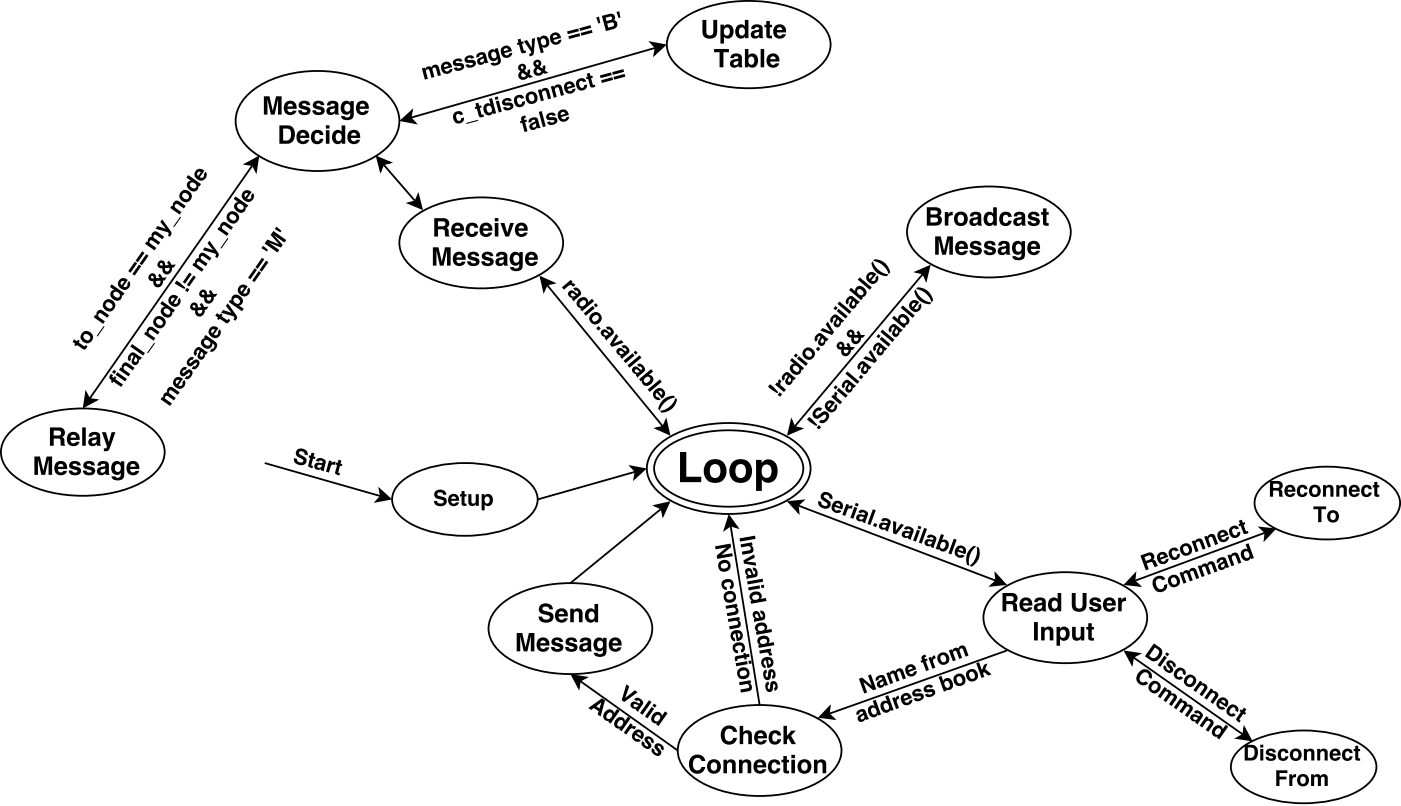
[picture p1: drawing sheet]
<svg xmlns="http://www.w3.org/2000/svg" width="272mm" height="156mm" viewBox="0 0 272 156" stroke-linecap="round" stroke-linejoin="round" font-family="sans-serif">
<path d="M177.5 41.1a17.3 17.3 0 0 1 10.6-4.7 24 24 0 0 1 16 3.1 6.6 6.6 0 0 1 3.4 6.5 8.4 8.4 0 0 1-4.5 5.2 25.7 25.7 0 0 1-22.5 0 8.4 8.4 0 0 1-4.5-5.2 5.5 5.5 0 0 1 1.5-4.9z" fill="none" stroke="#000" stroke-width=".35"/>
<g fill="#000">
<path d="M180.4 40.8v.8h.9a.42 .42 0 0 0 .5-.5 .42 .42 0 0 0-.6-.3zM180.4 42.2v.9h.9a.49 .49 0 0 0 .6-.4 .49 .49 0 0 0-.6-.5zM179.7 40.2h1.7a.9 .9 0 0 1 1 .5 .9 .9 0 0 1-.3 1.1 1.04 1.04 0 0 1 .4 1.3 1.04 1.04 0 0 1-1.2 .6h-1.6zM183.2 41.1h.6v.5a.82 .82 0 0 1 .9-.5v.7a.63 .63 0 0 0-.8 .7v1.2h-.7zM185.8 41.8a.8 .8 0 0 0-.1 1 .8 .8 0 0 0 .9 .4 .81 .81 0 0 0 .3-1.1 .81 .81 0 0 0-.9-.4zM184.9 42.4a1.4 1.4 0 0 1 2.8 0 1.4 1.4 0 0 1-2.8 0zM188.8 42.7l-.1 .1a.47 .47 0 0 0 .5 .6 .47 .47 0 0 0 .4-.7v-.2zM188.2 41.4a1.37 1.37 0 0 1 2 .2l.1 1.8 .1 .3h-.7l-.1-.3a.87 .87 0 0 1-1.5 0 .87 .87 0 0 1 .8-1.2l.6-.2a.42 .42 0 0 0-.4-.4 .42 .42 0 0 0-.4 .4h-.7zM191 41.4a.95 .95 0 0 1 1.6 0v-1.2h.7v3.5h-.7v-.3a1.06 1.06 0 0 1-1.3 .3 1.06 1.06 0 0 1-.6-1.2zM191.7 41.8a.78 .78 0 0 0-.3 .9 .78 .78 0 0 0 .9 .5 .83 .83 0 0 0 .3-1 .83 .83 0 0 0-.8-.5zM194.1 41.4a1.21 1.21 0 0 1 1.2-.3 1.21 1.21 0 0 1 .9 1h-.7a.54 .54 0 0 0-.8-.4 .54 .54 0 0 0-.2 .8 .53 .53 0 0 0 .3 .7 .53 .53 0 0 0 .7-.4h.7a1.24 1.24 0 0 1-1.6 1 1.24 1.24 0 0 1-.8-1.6zM197.3 42.7l-.1 .1a.47 .47 0 0 0 .5 .6 .47 .47 0 0 0 .4-.7v-.2zM196.7 41.4a1.37 1.37 0 0 1 2 .2l.1 1.8 .1 .3h-.7l-.1-.3a.87 .87 0 0 1-1.5 0 .87 .87 0 0 1 .8-1.2l.7-.2a.42 .42 0 0 0-.5-.4 .42 .42 0 0 0-.4 .4h-.7zM199.6 41.3a1.22 1.22 0 0 1 1.9 .6h-.6a.43 .43 0 0 0-.5-.3 .43 .43 0 0 0-.4 .3l.1 .1a1.54 1.54 0 0 1 1.5 .9 1.27 1.27 0 0 1-1.1 1 1.27 1.27 0 0 1-1.2-.7l-.1-.3h.7a.51 .51 0 0 0 .5 .4 .51 .51 0 0 0 .5-.3l-.1-.1a1.92 1.92 0 0 1-1.5-.8v-.4zM202.2 40.4h.7v.7h.4v.5h-.4v1.5l.4 .2v.5h-.6a.47 .47 0 0 1-.5-.6v-1.6h-.3v-.5h.3z"/>
<path d="M181.3 45.8h1.1l.6 2.8 .7-2.8h1.1v3.6h-.7v-3l-.7 3h-.7l-.7-3v3h-.7zM186.1 47.4l-.2 .4h1.1l-.4-.5zM185.5 47.1a1.27 1.27 0 0 1 1.6-.3 1.27 1.27 0 0 1 .6 1.5h-1.8a.57 .57 0 0 0 .4 .6 .57 .57 0 0 0 .6-.3h.7a1.32 1.32 0 0 1-1.8 .7 1.32 1.32 0 0 1-.5-1.8zM188.3 46.9a1.22 1.22 0 0 1 2 .7h-.7a.43 .43 0 0 0-.4-.4 .43 .43 0 0 0-.4 .3v.1a1.54 1.54 0 0 1 1.6 1 1.27 1.27 0 0 1-1.1 .9 1.27 1.27 0 0 1-1.3-.7v-.3h.7a.51 .51 0 0 0 .4 .5 .51 .51 0 0 0 .6-.4l-.1-.1a1.92 1.92 0 0 1-1.5-.7v-.5zM191.1 46.9a1.22 1.22 0 0 1 1.9 .7h-.6a.43 .43 0 0 0-.5-.4 .43 .43 0 0 0-.4 .3l.1 .1a1.54 1.54 0 0 1 1.5 1 1.27 1.27 0 0 1-1.1 .9 1.27 1.27 0 0 1-1.3-.7v-.3h.7a.51 .51 0 0 0 .5 .5 .51 .51 0 0 0 .5-.4l-.1-.1a1.92 1.92 0 0 1-1.5-.7v-.5zM194.3 48.3l-.1 .2a.47 .47 0 0 0 .5 .5 .47 .47 0 0 0 .4-.6v-.3zM193.7 47a1.37 1.37 0 0 1 2 .2l.1 1.8 .1 .4h-.7l-.1-.3a.87 .87 0 0 1-1.5 0 .87 .87 0 0 1 .8-1.3l.6-.2a.42 .42 0 0 0-.4-.4 .42 .42 0 0 0-.4 .4h-.7zM197.1 47.4a.72 .72 0 0 0-.2 1 .72 .72 0 0 0 1 .2 .72 .72 0 0 0 .1-.9 .72 .72 0 0 0-.9-.3zM196.7 46.9l.8-.2 .6 .4v-.3h.6v2.5a1.3 1.3 0 0 1-.7 1.1 1.3 1.3 0 0 1-1.4-.1l-.3-.6h.7a.63 .63 0 0 0 .9 .1 .63 .63 0 0 0 .2-.8 1.06 1.06 0 0 1-1.3 .3 1.06 1.06 0 0 1-.6-1.2l.2-.8zM200 47.4l-.1 .4h1.1l-.4-.5zM199.5 47.1a1.27 1.27 0 0 1 1.6-.3 1.27 1.27 0 0 1 .6 1.5h-1.8a.57 .57 0 0 0 .3 .6 .57 .57 0 0 0 .7-.3h.7a1.32 1.32 0 0 1-1.8 .7 1.32 1.32 0 0 1-.5-1.8z"/>
</g>
<path d="M127 87a17.3 17.3 0 0 1 10.6-4.7 24 24 0 0 1 16.1 3 6.6 6.6 0 0 1 3.4 6.6 8.4 8.4 0 0 1-4.6 5.2 25.7 25.7 0 0 1-22.4 0 8.4 8.4 0 0 1-4.6-5.2 5.5 5.5 0 0 1 1.5-4.9z" fill="#fff"/>
<path d="M127 87a17.3 17.3 0 0 1 10.6-4.7 24 24 0 0 1 16.1 3 6.6 6.6 0 0 1 3.4 6.6 8.4 8.4 0 0 1-4.6 5.2 25.7 25.7 0 0 1-22.4 0 8.4 8.4 0 0 1-4.6-5.2 5.5 5.5 0 0 1 1.5-4.9zM128.3 87.6a16.4 16.4 0 0 1 9.7-4 23.5 23.5 0 0 1 14.6 2.6 5.8 5.8 0 0 1 3.2 4.6 5.8 5.8 0 0 1-3.2 4.7 23.8 23.8 0 0 1-16.2 2.3 13.8 13.8 0 0 1-8.7-4.5 4.3 4.3 0 0 1 .6-5.7z" fill="none" stroke="#000" stroke-width=".35"/>
<path d="M131.9 87.6h1.2v4.8h2.9v1.1h-4.1zM137.9 90.3a1.64 1.64 0 0 0 .4 2.4 1.17 1.17 0 0 0 1.4-1.7 1 1 0 0 0-.7-1 1 1 0 0 0-1.1 .3zM137.2 89.5a2.3 2.3 0 0 1 3.6 1.3 2.3 2.3 0 0 1-2.6 2.8 2.4 2.4 0 0 1-1-4.1zM142.8 90.3a1.64 1.64 0 0 0 .5 2.4 1.17 1.17 0 0 0 1.3-1.7 1 1 0 0 0-.6-1 1 1 0 0 0-1.2 .3zM142.2 89.5a2.3 2.3 0 0 1 3.6 1.3 2.3 2.3 0 0 1-2.6 2.8 2.4 2.4 0 0 1-1-4.1zM147.9 90.4a1.52 1.52 0 0 0 .5 2.2 1.26 1.26 0 0 0 1.1-1.9 .9 .9 0 0 0-.7-.6 .9 .9 0 0 0-.9 .3zM146.6 89.2h1.1v.6a1.69 1.69 0 0 1 1.9-.6 1.69 1.69 0 0 1 1.1 1.7 2.08 2.08 0 0 1-2.1 2.7l-.5-.2-.4-.5v2.3h-1.1z" fill="#000"/>
<path d="M192.3 115.9a17.3 17.3 0 0 1 10.6-4.7 24 24 0 0 1 16 3.1 6.6 6.6 0 0 1 3.4 6.5 8.4 8.4 0 0 1-4.5 5.2 25.7 25.7 0 0 1-22.5 0 8.4 8.4 0 0 1-4.5-5.2 5.5 5.5 0 0 1 1.5-4.9z" fill="#fff"/>
<path d="M192.3 115.9a17.3 17.3 0 0 1 10.6-4.7 24 24 0 0 1 16 3.1 6.6 6.6 0 0 1 3.4 6.5 8.4 8.4 0 0 1-4.5 5.2 25.7 25.7 0 0 1-22.5 0 8.4 8.4 0 0 1-4.5-5.2 5.5 5.5 0 0 1 1.5-4.9z" fill="none" stroke="#000" stroke-width=".35"/>
<g fill="#000">
<path d="M195.1 115.6v1a1.62 1.62 0 0 0 1.3-.2l.1-.5-.2-.2zM194.4 115h1.7a.99 .99 0 0 1 1.1 .6 .99 .99 0 0 1-.5 1.2 1.15 1.15 0 0 1 .5 1.4l.1 .3h-.8l-.2-1.2-1.2-.2v1.4h-.7zM198.5 116.6l-.1 .4h1l-.3-.6zM198 116.2a1.27 1.27 0 0 1 1.6-.2 1.27 1.27 0 0 1 .6 1.4h-1.8a.57 .57 0 0 0 .3 .6 .57 .57 0 0 0 .7-.2h.7a1.32 1.32 0 0 1-1.8 .7 1.32 1.32 0 0 1-.5-1.9zM201.3 117.5l-.1 .1a.47 .47 0 0 0 .5 .5 .47 .47 0 0 0 .4-.6v-.2zM200.7 116.2a1.37 1.37 0 0 1 2 .2l.1 1.8 .1 .3h-.7l-.1-.3a.87 .87 0 0 1-1.5 0 .87 .87 0 0 1 .8-1.2l.6-.2a.42 .42 0 0 0-.4-.4 .42 .42 0 0 0-.4 .4h-.7zM203.5 116.2a.95 .95 0 0 1 1.6 0v-1.2h.7v3.5h-.7v-.3a1.06 1.06 0 0 1-1.3 .3 1.06 1.06 0 0 1-.6-1.2zM204.2 116.5a.78 .78 0 0 0-.3 1 .78 .78 0 0 0 .9 .4 .83 .83 0 0 0 .3-.9 .83 .83 0 0 0-.8-.5zM207.8 115h.8v2.2a.69 .69 0 0 0 .6 .8 .69 .69 0 0 0 .7-.8v-2.2h.8v2.2a1.43 1.43 0 0 1-1.5 1.4 1.43 1.43 0 0 1-1.4-1.4zM211.5 116.1a1.22 1.22 0 0 1 2 .6h-.7a.43 .43 0 0 0-.4-.3 .43 .43 0 0 0-.5 .3l.1 .1a1.54 1.54 0 0 1 1.6 .9 1.27 1.27 0 0 1-1.2 1 1.27 1.27 0 0 1-1.2-.8v-.2h.7a.51 .51 0 0 0 .4 .4 .51 .51 0 0 0 .5-.4 1.92 1.92 0 0 1-1.5-.8v-.4zM214.7 116.6l-.1 .4h1l-.3-.6zM214.2 116.2a1.27 1.27 0 0 1 1.5-.2 1.27 1.27 0 0 1 .6 1.4h-1.8a.57 .57 0 0 0 .4 .6 .57 .57 0 0 0 .7-.2h.7a1.32 1.32 0 0 1-1.8 .7 1.32 1.32 0 0 1-.6-1.9zM216.8 115.9h.7v.5a.82 .82 0 0 1 .8-.6v.7a.63 .63 0 0 0-.8 .8v1.2h-.7z"/>
<path d="M200.5 120.6h.7v3.6h-.7zM201.9 121.6h.6v.3a.92 .92 0 0 1 1.1-.4 .92 .92 0 0 1 .6 .9v1.8h-.7v-1.6a.51 .51 0 0 0-.6-.5 .51 .51 0 0 0-.4 .7v1.4h-.6zM205.7 122.2a.82 .82 0 0 0-.2 .9 .82 .82 0 0 0 .8 .6 .87 .87 0 0 0 .4-.9 .87 .87 0 0 0-.6-.7zM204.9 121.5h.6v.4a1.06 1.06 0 0 1 1.3-.3 1.06 1.06 0 0 1 .6 1.2 1.08 1.08 0 0 1-.5 1.3 1.08 1.08 0 0 1-1.4-.3v1.4h-.6zM207.9 121.5h.7v1.6a.51 .51 0 0 0 .6 .6 .51 .51 0 0 0 .3-.7v-1.5h.7v2.7h-.6v-.4a.93 .93 0 0 1-1.2 .4 .93 .93 0 0 1-.5-1.1zM211 120.8h.7v.8h.4v.5h-.4v1.5l.4 .1v.5h-.6a.47 .47 0 0 1-.5-.5v-1.6h-.4v-.5h.4z"/>
</g>
<path d="M240.3 145.4a17.8 17.8 0 0 1 10.7-3.7 22.2 22.2 0 0 1 13.3 3 4.5 4.5 0 0 1 2.1 5.7 9.7 9.7 0 0 1-5.6 4.1 25.1 25.1 0 0 1-18.6-1.1 5.8 5.8 0 0 1-3.5-4.7 4.6 4.6 0 0 1 1.6-3.3z" fill="#fff"/>
<path d="M240.3 145.4a17.8 17.8 0 0 1 10.7-3.7 22.2 22.2 0 0 1 13.3 3 4.5 4.5 0 0 1 2.1 5.7 9.7 9.7 0 0 1-5.6 4.1 25.1 25.1 0 0 1-18.6-1.1 5.8 5.8 0 0 1-3.5-4.7 4.6 4.6 0 0 1 1.6-3.3z" fill="none" stroke="#000" stroke-width=".35"/>
<g fill="#000">
<path d="M241.9 144.9v2a1.11 1.11 0 0 0 1.3-.5 1.11 1.11 0 0 0-.2-1.3zM241.3 144.4h1.3a1.53 1.53 0 0 1 1.1 2.5 1.1 1.1 0 0 1-1.1 .6h-1.3zM244.3 144.4h.6v.5h-.6zM244.3 145.2h.6v2.3h-.6zM245.7 145.4a1.05 1.05 0 0 1 1.7 .5h-.6a.37 .37 0 0 0-.4-.3 .37 .37 0 0 0-.4 .3h.1a1.32 1.32 0 0 1 1.3 .9 1.07 1.07 0 0 1-1 .7 1.07 1.07 0 0 1-1-.8h.6a.44 .44 0 0 0 .4 .4 .44 .44 0 0 0 .4-.3v-.1a1.36 1.36 0 0 1-1.4-.8zM248 145.5a1.04 1.04 0 0 1 1.1-.3 1.04 1.04 0 0 1 .7 .8h-.6a.47 .47 0 0 0-.6-.3 .47 .47 0 0 0-.2 .7 .46 .46 0 0 0 .2 .6 .46 .46 0 0 0 .6-.4h.6a1.08 1.08 0 0 1-1.4 .9 1.08 1.08 0 0 1-.6-1.5zM250.8 145.8a.69 .69 0 0 0-.1 .9 .69 .69 0 0 0 .8 .3 .67 .67 0 0 0 .3-1 .67 .67 0 0 0-1-.2zM250 146.3a1.2 1.2 0 0 1 2.4 0 1.2 1.2 0 0 1-2.4 0zM252.8 145.2h.6v.3a.79 .79 0 0 1 .9-.3 .79 .79 0 0 1 .5 .7v1.6h-.6v-1.4a.44 .44 0 0 0-.5-.5 .44 .44 0 0 0-.3 .6v1.3h-.6zM255.4 145.2h.6v.3a.79 .79 0 0 1 .8-.3 .79 .79 0 0 1 .6 .7v1.6h-.6v-1.4a.44 .44 0 0 0-.5-.5 .44 .44 0 0 0-.3 .6v1.3h-.6zM258.5 145.8l-.1 .3h.9l-.3-.4zM258.1 145.5a1.09 1.09 0 0 1 1.3-.2 1.09 1.09 0 0 1 .5 1.2h-1.5a.49 .49 0 0 0 .3 .5 .49 .49 0 0 0 .6-.2h.6a1.11 1.11 0 0 1-1.4 .7 1.11 1.11 0 0 1-.7-1.5zM260.5 145.5a1.04 1.04 0 0 1 1-.3 1.04 1.04 0 0 1 .8 .8h-.6a.47 .47 0 0 0-.7-.3 .47 .47 0 0 0-.2 .7 .46 .46 0 0 0 .3 .6 .46 .46 0 0 0 .6-.4h.6a1.08 1.08 0 0 1-1.4 .9 1.08 1.08 0 0 1-.7-1.5zM262.8 144.6h.5v.6h.4v.4h-.4l.1 1.4h.3v.5l-.7-.1-.2-.2v-1.6h-.4v-.4h.4z"/>
<path d="M247.4 149.4h2.2v.5h-1.5v.7h1.3v.5h-1.3v1.3h-.7zM250 150.1h.5v.4l.4-.3 .4-.1v.6a.6 .6 0 0 0-.7 .6v1.1h-.6zM252.2 150.8a.69 .69 0 0 0-.1 .8 .69 .69 0 0 0 .8 .3 .67 .67 0 0 0 .3-.9 .67 .67 0 0 0-1-.2zM251.5 151.3a1.2 1.2 0 0 1 2.4 0 1.2 1.2 0 0 1-2.4 0zM254.2 150.2h.6v.3a.71 .71 0 0 1 1.2 0 .75 .75 0 0 1 1-.4 .75 .75 0 0 1 .4 .9v1.4h-.6v-1.4a.36 .36 0 0 0-.4-.4 .36 .36 0 0 0-.3 .5v1.3h-.6v-1.3a.37 .37 0 0 0-.3-.5 .37 .37 0 0 0-.4 .4v1.4h-.6z"/>
</g>
<path d="M244.9 94.2a17.8 17.8 0 0 1 10.7-3.7 22.2 22.2 0 0 1 13.3 3 4.5 4.5 0 0 1 2.1 5.8 9.7 9.7 0 0 1-5.6 4 25.1 25.1 0 0 1-18.6-1.1 5.8 5.8 0 0 1-3.6-4.7 4.6 4.6 0 0 1 1.7-3.3z" fill="#fff"/>
<path d="M244.9 94.2a17.8 17.8 0 0 1 10.7-3.7 22.2 22.2 0 0 1 13.3 3 4.5 4.5 0 0 1 2.1 5.8 9.7 9.7 0 0 1-5.6 4 25.1 25.1 0 0 1-18.6-1.1 5.8 5.8 0 0 1-3.6-4.7 4.6 4.6 0 0 1 1.7-3.3z" fill="none" stroke="#000" stroke-width=".35"/>
<g fill="#000">
<path d="M246.8 93.8v.8h.8a.42 .42 0 0 0 .5-.4 .42 .42 0 0 0-.5-.4zM246.2 93.3h1.5a.85 .85 0 0 1 1 .5 .85 .85 0 0 1-.5 1.1 1.34 1.34 0 0 1 .5 1.3l.1 .1h-.7l-.1-.4a.54 .54 0 0 0-.5-.8h-.7v1.2h-.6zM249.8 94.6l-.2 .4h1l-.3-.5zM249.3 94.3a1.09 1.09 0 0 1 1.4-.2 1.09 1.09 0 0 1 .5 1.2h-1.6a.49 .49 0 0 0 .4 .6 .49 .49 0 0 0 .5-.3h.6a1.11 1.11 0 0 1-1.4 .7 1.11 1.11 0 0 1-.6-1.5zM251.7 94.3a1.04 1.04 0 0 1 1.1-.3 1.04 1.04 0 0 1 .7 .9h-.6a.47 .47 0 0 0-.6-.4 .47 .47 0 0 0-.2 .7 .46 .46 0 0 0 .2 .7 .46 .46 0 0 0 .6-.4h.6a1.08 1.08 0 0 1-1.4 .8 1.08 1.08 0 0 1-.6-1.4zM254.5 94.7a.69 .69 0 0 0-.1 .8 .69 .69 0 0 0 .8 .3 .67 .67 0 0 0 .3-.9 .67 .67 0 0 0-1-.2zM253.8 95.2a1.2 1.2 0 0 1 2.4 0 1.2 1.2 0 0 1-2.4 0zM256.5 94.1h.6v.3a.79 .79 0 0 1 .9-.4 .79 .79 0 0 1 .5 .8v1.5h-.6v-1.4a.44 .44 0 0 0-.5-.4 .44 .44 0 0 0-.3 .6v1.2h-.6zM259.1 94.1h.6v.3a.79 .79 0 0 1 .9-.4 .79 .79 0 0 1 .5 .8v1.5h-.6v-1.4a.44 .44 0 0 0-.5-.4 .44 .44 0 0 0-.3 .6v1.2h-.6zM262.2 94.6l-.1 .4h.9l-.3-.5zM261.8 94.3a1.09 1.09 0 0 1 1.3-.2 1.09 1.09 0 0 1 .5 1.2h-1.5a.49 .49 0 0 0 .3 .6 .49 .49 0 0 0 .6-.3h.6a1.11 1.11 0 0 1-1.4 .7 1.11 1.11 0 0 1-.7-1.5zM264.2 94.3a1.04 1.04 0 0 1 1.1-.3 1.04 1.04 0 0 1 .7 .9h-.6a.47 .47 0 0 0-.7-.4 .47 .47 0 0 0-.2 .7 .46 .46 0 0 0 .3 .7 .46 .46 0 0 0 .6-.4h.6a1.08 1.08 0 0 1-1.4 .8 1.08 1.08 0 0 1-.7-1.4zM266.5 93.4h.6v.7h.3v.4h-.3v1.3l.3 .1v.4h-.7l-.2-.2v-1.6h-.3v-.4h.3z"/>
<path d="M254.7 98.2h2.4v.5h-.9v2.5h-.6v-2.5h-.9zM258.1 99.6a.69 .69 0 0 0-.2 .9 .69 .69 0 0 0 .9 .2 .67 .67 0 0 0 .2-.9 .67 .67 0 0 0-.9-.2zM257.3 100.1a1.2 1.2 0 0 1 2.4 0 1.2 1.2 0 0 1-2.4 0z"/>
</g>
<path d="M77.7 93.5a17.8 17.8 0 0 1 10.7-3.7 22.2 22.2 0 0 1 13.3 3 4.5 4.5 0 0 1 2.1 5.8 9.7 9.7 0 0 1-5.6 4 25.1 25.1 0 0 1-18.6-1.1 5.8 5.8 0 0 1-3.6-4.7 4.6 4.6 0 0 1 1.7-3.3z" fill="#fff"/>
<path d="M77.7 93.5a17.8 17.8 0 0 1 10.7-3.7 22.2 22.2 0 0 1 13.3 3 4.5 4.5 0 0 1 2.1 5.8 9.7 9.7 0 0 1-5.6 4 25.1 25.1 0 0 1-18.6-1.1 5.8 5.8 0 0 1-3.6-4.7 4.6 4.6 0 0 1 1.7-3.3z" fill="none" stroke="#000" stroke-width=".35"/>
<path d="M84.5 95.2a1.26 1.26 0 0 1 2 .7h-.6a.56 .56 0 0 0-.6-.4 .56 .56 0 0 0-.5 .5l1 .3a.93 .93 0 0 1 .8 1.2 .93 .93 0 0 1-1.2 .7l-.7-.2a.91 .91 0 0 1-.6-.9h.6a.68 .68 0 0 0 .6 .5 .68 .68 0 0 0 .7-.4l-.1-.2a2.26 2.26 0 0 1-1.7-.8v-.6zM87.6 96.4l-.1 .3h.9l-.3-.4zM87.2 96.1a1.09 1.09 0 0 1 1.3-.2 1.09 1.09 0 0 1 .5 1.2h-1.5a.49 .49 0 0 0 .3 .5 .49 .49 0 0 0 .6-.2h.6a1.11 1.11 0 0 1-1.5 .7 1.11 1.11 0 0 1-.6-1.5zM89.5 95.2h.6v.6h.3v.5h-.3v1.3l.3 .1v.4l-.7-.1-.2-.2v-1.5h-.3v-.5h.3zM90.8 95.8h.6v1.4a.43 .43 0 0 0 .5 .4 .43 .43 0 0 0 .3-.6v-1.2h.6v2.3h-.5l-.1-.3a.8 .8 0 0 1-.9 .3 .8 .8 0 0 1-.5-.9zM94.1 96.4a.7 .7 0 0 0-.1 .8 .7 .7 0 0 0 .6 .4 .69 .69 0 0 0 .4-.8 .69 .69 0 0 0-.7-.5zM93.4 95.8h.6v.4a.91 .91 0 0 1 1.1-.3 .91 .91 0 0 1 .5 1 .92 .92 0 0 1-.5 1.1 .92 .92 0 0 1-1.1-.2v1.2h-.6z" fill="#000"/>
<path d="M133 141.6a17.3 17.3 0 0 1 10.6-4.7 24 24 0 0 1 16.1 3.1 6.6 6.6 0 0 1 3.4 6.5 8.4 8.4 0 0 1-4.6 5.3 25.7 25.7 0 0 1-22.4 0 8.4 8.4 0 0 1-4.6-5.3 5.5 5.5 0 0 1 1.5-4.9z" fill="#fff"/>
<path d="M133 141.6a17.3 17.3 0 0 1 10.6-4.7 24 24 0 0 1 16.1 3.1 6.6 6.6 0 0 1 3.4 6.5 8.4 8.4 0 0 1-4.6 5.3 25.7 25.7 0 0 1-22.4 0 8.4 8.4 0 0 1-4.6-5.3 5.5 5.5 0 0 1 1.5-4.9z" fill="none" stroke="#000" stroke-width=".35"/>
<g fill="#000">
<path d="M134.1 146.7a1.58 1.58 0 0 1 2.6 .9h-.7a.83 .83 0 0 0-.9-.6 .83 .83 0 0 0-.7 .8 1.03 1.03 0 0 0 .1 1.2 1.03 1.03 0 0 0 1.2 .3l.3-.6h.7a1.6 1.6 0 0 1-1.8 1.3 1.6 1.6 0 0 1-1.3-1.8 1.95 1.95 0 0 1 .5-1.5zM138 148a.8 .8 0 0 0-.2 1 .8 .8 0 0 0 1 .4 .81 .81 0 0 0 .3-1.1 .81 .81 0 0 0-1-.4zM137.1 148.6a1.4 1.4 0 0 1 2.8 0 1.4 1.4 0 0 1-2.8 0zM140.3 147.3h.6v.4a.92 .92 0 0 1 1.1-.4 .92 .92 0 0 1 .6 .9v1.7h-.7v-1.6a.51 .51 0 0 0-.6-.5 .51 .51 0 0 0-.3 .7v1.4h-.7zM143.3 147.3h.6v.4a.92 .92 0 0 1 1.1-.4 .92 .92 0 0 1 .7 .9v1.7h-.7v-1.6a.51 .51 0 0 0-.6-.5 .51 .51 0 0 0-.4 .7v1.4h-.7zM147 147.9l-.2 .5h1.1l-.4-.6zM146.4 147.6a1.27 1.27 0 0 1 1.6-.2 1.27 1.27 0 0 1 .6 1.4h-1.8a.57 .57 0 0 0 .4 .6 .57 .57 0 0 0 .6-.2h.7a1.32 1.32 0 0 1-1.7 .7 1.32 1.32 0 0 1-.6-1.9zM149.2 147.6a1.21 1.21 0 0 1 1.3-.3 1.21 1.21 0 0 1 .8 .9h-.7a.54 .54 0 0 0-.7-.3 .54 .54 0 0 0-.3 .8 .53 .53 0 0 0 .3 .7 .53 .53 0 0 0 .7-.4h.7a1.24 1.24 0 0 1-1.5 1 1.24 1.24 0 0 1-.9-1.7zM151.9 146.6h.7v.7h.4v.5h-.4v1.5l.4 .1v.6h-.6a.47 .47 0 0 1-.5-.6v-1.6h-.4v-.5h.4zM153.4 146.4h.7v.6h-.7zM153.4 147.3h.7v2.6h-.7zM155.5 148a.8 .8 0 0 0-.1 1 .8 .8 0 0 0 .9 .4 .81 .81 0 0 0 .3-1.1 .81 .81 0 0 0-1-.4zM154.6 148.6a1.4 1.4 0 0 1 2.8 0 1.4 1.4 0 0 1-2.8 0zM157.8 147.3h.7v.4a.92 .92 0 0 1 1-.4 .92 .92 0 0 1 .7 .9v1.7h-.7v-1.6a.51 .51 0 0 0-.6-.5 .51 .51 0 0 0-.4 .7v1.4h-.7z"/>
<path d="M140.2 141.1a1.58 1.58 0 0 1 2.7 .8h-.7a.83 .83 0 0 0-1-.6 .83 .83 0 0 0-.7 .9 1.03 1.03 0 0 0 .2 1.2 1.03 1.03 0 0 0 1.1 .2l.4-.5h.7a1.6 1.6 0 0 1-1.8 1.3 1.6 1.6 0 0 1-1.4-1.9 1.95 1.95 0 0 1 .5-1.4zM143.4 140.7h.7v1.3a.93 .93 0 0 1 1.2-.3 .93 .93 0 0 1 .5 1v1.6h-.7v-1.6a.51 .51 0 0 0-.6-.5 .51 .51 0 0 0-.4 .7v1.4h-.7zM147.1 142.3l-.2 .4h1.1l-.3-.5zM146.6 142a1.27 1.27 0 0 1 1.5-.3 1.27 1.27 0 0 1 .6 1.5h-1.8a.57 .57 0 0 0 .4 .6 .57 .57 0 0 0 .7-.3h.7a1.32 1.32 0 0 1-1.8 .7 1.32 1.32 0 0 1-.6-1.8zM149.4 142a1.21 1.21 0 0 1 1.2-.4 1.21 1.21 0 0 1 .8 1h-.7a.54 .54 0 0 0-.7-.4 .54 .54 0 0 0-.3 .8 .53 .53 0 0 0 .3 .8 .53 .53 0 0 0 .7-.5h.7a1.24 1.24 0 0 1-1.5 1 1.24 1.24 0 0 1-.9-1.6zM151.9 140.7h.7v2l.8-1h.9l-.9 1 .9 1.6h-.8l-.6-1.1-.3 .3v.8h-.7z"/>
</g>
<path d="M96.3 118a17.3 17.3 0 0 1 10.7-4.7 24 24 0 0 1 16 3.1 6.6 6.6 0 0 1 3.4 6.5 8.4 8.4 0 0 1-4.6 5.2 25.7 25.7 0 0 1-22.4 0 8.4 8.4 0 0 1-4.6-5.2 5.5 5.5 0 0 1 1.5-4.9z" fill="#fff"/>
<path d="M96.3 118a17.3 17.3 0 0 1 10.7-4.7 24 24 0 0 1 16 3.1 6.6 6.6 0 0 1 3.4 6.5 8.4 8.4 0 0 1-4.6 5.2 25.7 25.7 0 0 1-22.4 0 8.4 8.4 0 0 1-4.6-5.2 5.5 5.5 0 0 1 1.5-4.9z" fill="none" stroke="#000" stroke-width=".35"/>
<g fill="#000">
<path d="M104.8 117.3a1.46 1.46 0 0 1 2.4 .9h-.7a.7 .7 0 0 0-.6-.6 .7 .7 0 0 0-.7 .4l.2 .4a2.14 2.14 0 0 1 1.9 .9 1.36 1.36 0 0 1-2 1.4l-.7-.4-.2-.5v-.2h.7a.79 .79 0 0 0 .7 .5 .79 .79 0 0 0 .8-.4l-.3-.4a2.35 2.35 0 0 1-1.8-.9 1.08 1.08 0 0 1 .3-1.1zM108.5 118.7l-.2 .4h1.1l-.3-.5zM108 118.3a1.27 1.27 0 0 1 1.5-.2 1.27 1.27 0 0 1 .6 1.4h-1.8a.57 .57 0 0 0 .4 .6 .57 .57 0 0 0 .7-.2h.7a1.32 1.32 0 0 1-1.8 .7 1.32 1.32 0 0 1-.6-1.8zM110.6 118h.6v.4a.92 .92 0 0 1 1.1-.4 .92 .92 0 0 1 .6 .9v1.7h-.7v-1.5a.51 .51 0 0 0-.6-.6 .51 .51 0 0 0-.3 .7v1.4h-.7zM113.7 118.3a.95 .95 0 0 1 1.6 .1v-1.3h.7v3.5h-.7v-.3a1.06 1.06 0 0 1-1.3 .3 1.06 1.06 0 0 1-.6-1.2zM114.4 118.7a.78 .78 0 0 0-.3 .9 .78 .78 0 0 0 .9 .5 .83 .83 0 0 0 .3-1 .83 .83 0 0 0-.8-.5z"/>
<path d="M100.2 122.7h1.1l.6 2.8 .6-2.8h1.1v3.6h-.7v-3l-.6 3h-.8l-.6-3v3h-.7zM104.9 124.3l-.2 .4h1.1l-.3-.5zM104.4 124a1.27 1.27 0 0 1 1.5-.3 1.27 1.27 0 0 1 .6 1.5h-1.8a.57 .57 0 0 0 .4 .6 .57 .57 0 0 0 .7-.3h.7a1.32 1.32 0 0 1-1.8 .7 1.32 1.32 0 0 1-.6-1.8zM107.2 123.9a1.22 1.22 0 0 1 2 .6h-.7a.43 .43 0 0 0-.4-.4 .43 .43 0 0 0-.5 .4h.1a1.54 1.54 0 0 1 1.5 1 1.27 1.27 0 0 1-1.1 .9 1.27 1.27 0 0 1-1.2-.7l-.1-.2h.7a.51 .51 0 0 0 .5 .4 .51 .51 0 0 0 .5-.4l-.1-.1a1.92 1.92 0 0 1-1.5-.7v-.5zM109.9 123.9a1.22 1.22 0 0 1 2 .6h-.7a.43 .43 0 0 0-.4-.4 .43 .43 0 0 0-.4 .4 1.54 1.54 0 0 1 1.6 1 1.27 1.27 0 0 1-1.1 .9 1.27 1.27 0 0 1-1.3-.7v-.2h.7a.51 .51 0 0 0 .4 .4 .51 .51 0 0 0 .6-.4l-.1-.1a1.92 1.92 0 0 1-1.5-.7v-.5zM113.2 125.3l-.2 .1a.47 .47 0 0 0 .5 .5 .47 .47 0 0 0 .4-.6v-.3zM112.6 124a1.37 1.37 0 0 1 2 .1v1.8l.2 .4h-.8v-.3a.87 .87 0 0 1-1.6 0 .87 .87 0 0 1 .9-1.3l.6-.1a.42 .42 0 0 0-.4-.5 .42 .42 0 0 0-.4 .4h-.7zM116 124.4a.72 .72 0 0 0-.2 .9 .72 .72 0 0 0 1 .2 .72 .72 0 0 0 .1-.9 .72 .72 0 0 0-.9-.2zM115.6 123.8l.8-.2 .5 .4v-.3h.7v2.5a1.3 1.3 0 0 1-.7 1.1 1.3 1.3 0 0 1-1.4-.1l-.4-.6h.8a.63 .63 0 0 0 .8 .1 .63 .63 0 0 0 .2-.8 1.06 1.06 0 0 1-1.3 .3 1.06 1.06 0 0 1-.5-1.2l.1-.8zM118.9 124.3l-.2 .4h1.1l-.3-.5zM118.4 124a1.27 1.27 0 0 1 1.5-.3 1.27 1.27 0 0 1 .6 1.5h-1.8a.57 .57 0 0 0 .4 .6 .57 .57 0 0 0 .7-.3h.7a1.32 1.32 0 0 1-1.8 .7 1.32 1.32 0 0 1-.6-1.8z"/>
</g>
<path d="M79 43.2a17.3 17.3 0 0 1 10.7-4.7 24 24 0 0 1 16 3.1 6.6 6.6 0 0 1 3.4 6.5 8.4 8.4 0 0 1-4.6 5.2 25.7 25.7 0 0 1-22.4 0 8.4 8.4 0 0 1-4.6-5.2 5.5 5.5 0 0 1 1.5-4.9z" fill="#fff"/>
<path d="M79 43.2a17.3 17.3 0 0 1 10.7-4.7 24 24 0 0 1 16 3.1 6.6 6.6 0 0 1 3.4 6.5 8.4 8.4 0 0 1-4.6 5.2 25.7 25.7 0 0 1-22.4 0 8.4 8.4 0 0 1-4.6-5.2 5.5 5.5 0 0 1 1.5-4.9z" fill="none" stroke="#000" stroke-width=".35"/>
<g fill="#000">
<path d="M84.9 42.9v1a1.62 1.62 0 0 0 1.4-.2v-.5l-.2-.2zM84.2 42.3h1.7a.99 .99 0 0 1 1.1 .7 .99 .99 0 0 1-.4 1.2 1.15 1.15 0 0 1 .4 1.4l.2 .3h-.9l-.2-1.3-1.2-.1v1.4h-.7zM88.4 43.9l-.2 .4h1.1l-.4-.5zM87.8 43.5a1.27 1.27 0 0 1 1.6-.2 1.27 1.27 0 0 1 .6 1.4h-1.8a.57 .57 0 0 0 .4 .7 .57 .57 0 0 0 .6-.3h.7a1.32 1.32 0 0 1-1.8 .7 1.32 1.32 0 0 1-.5-1.8zM90.6 43.5a1.21 1.21 0 0 1 1.3-.3 1.21 1.21 0 0 1 .8 1h-.7a.54 .54 0 0 0-.7-.4 .54 .54 0 0 0-.3 .8 .53 .53 0 0 0 .3 .7 .53 .53 0 0 0 .7-.4h.7a1.24 1.24 0 0 1-1.5 1 1.24 1.24 0 0 1-.9-1.6zM93.8 43.9l-.1 .4h1l-.3-.5zM93.3 43.5a1.27 1.27 0 0 1 1.6-.2 1.27 1.27 0 0 1 .6 1.4h-1.8a.57 .57 0 0 0 .3 .7 .57 .57 0 0 0 .7-.3h.7a1.32 1.32 0 0 1-1.8 .7 1.32 1.32 0 0 1-.5-1.8zM95.9 42.3h.7v.6h-.7zM95.9 43.2h.7v2.7h-.7zM97 43.2h.8l.6 2 .5-2h.7l-.9 2.7h-.7zM100.7 43.9l-.2 .4h1.1l-.3-.5zM100.2 43.5a1.27 1.27 0 0 1 1.5-.2 1.27 1.27 0 0 1 .6 1.4h-1.8a.57 .57 0 0 0 .4 .7 .57 .57 0 0 0 .7-.3h.7a1.32 1.32 0 0 1-1.8 .7 1.32 1.32 0 0 1-.6-1.8z"/>
<path d="M83.9 48h1.1l.7 2.7 .6-2.7h1.1v3.5h-.7v-3l-.7 3h-.7l-.7-3v3h-.7zM88.7 49.5l-.2 .4h1.1l-.4-.5zM88.1 49.2a1.27 1.27 0 0 1 1.6-.2 1.27 1.27 0 0 1 .6 1.4h-1.8a.57 .57 0 0 0 .4 .6 .57 .57 0 0 0 .6-.3h.7a1.32 1.32 0 0 1-1.7 .8 1.32 1.32 0 0 1-.6-1.9zM90.9 49.1a1.22 1.22 0 0 1 2 .6h-.7a.43 .43 0 0 0-.4-.4 .43 .43 0 0 0-.4 .4 1.54 1.54 0 0 1 1.6 1 1.27 1.27 0 0 1-1.1 .9 1.27 1.27 0 0 1-1.3-.7v-.2h.7a.51 .51 0 0 0 .4 .4 .51 .51 0 0 0 .6-.4l-.1-.1a1.92 1.92 0 0 1-1.5-.7v-.4zM93.7 49.1a1.22 1.22 0 0 1 2 .6h-.7a.43 .43 0 0 0-.5-.4 .43 .43 0 0 0-.4 .4h.1a1.54 1.54 0 0 1 1.5 1 1.27 1.27 0 0 1-1.1 .9 1.27 1.27 0 0 1-1.2-.7l-.1-.2h.7a.51 .51 0 0 0 .5 .4 .51 .51 0 0 0 .5-.4l-.1-.1a1.92 1.92 0 0 1-1.5-.7v-.4zM96.9 50.5l-.1 .1a.47 .47 0 0 0 .5 .5 .47 .47 0 0 0 .4-.6v-.3zM96.3 49.2a1.37 1.37 0 0 1 2 .1l.1 1.8 .1 .4h-.7l-.1-.3a.87 .87 0 0 1-1.5 0 .87 .87 0 0 1 .8-1.3l.6-.1a.42 .42 0 0 0-.4-.5 .42 .42 0 0 0-.4 .4h-.7zM99.7 49.6a.72 .72 0 0 0-.1 .9 .72 .72 0 0 0 .9 .3 .72 .72 0 0 0 .1-1 .72 .72 0 0 0-.9-.2zM99.3 49l.8-.2 .6 .5v-.4h.7v2.5a1.3 1.3 0 0 1-.8 1.1 1.3 1.3 0 0 1-1.4-.1l-.3-.6h.7a.63 .63 0 0 0 .9 .2 .63 .63 0 0 0 .2-.9 1.06 1.06 0 0 1-1.3 .3 1.06 1.06 0 0 1-.6-1.2l.2-.8zM102.7 49.5l-.2 .4h1.1l-.4-.5zM102.1 49.2a1.27 1.27 0 0 1 1.6-.2 1.27 1.27 0 0 1 .6 1.4h-1.8a.57 .57 0 0 0 .4 .6 .57 .57 0 0 0 .6-.3h.7a1.32 1.32 0 0 1-1.8 .8 1.32 1.32 0 0 1-.5-1.9z"/>
</g>
<path d="M47.9 18.6a19.4 19.4 0 0 1 13.7-4.8 19.4 19.4 0 0 1 13.7 4.8 6.6 6.6 0 0 1 0 9.8 19.4 19.4 0 0 1-13.7 4.8 19.4 19.4 0 0 1-13.7-4.8 6.6 6.6 0 0 1 0-9.8z" fill="#fff"/>
<path d="M47.9 18.6a19.4 19.4 0 0 1 13.7-4.8 19.4 19.4 0 0 1 13.7 4.8 6.6 6.6 0 0 1 0 9.8 19.4 19.4 0 0 1-13.7 4.8 19.4 19.4 0 0 1-13.7-4.8 6.6 6.6 0 0 1 0-9.8z" fill="none" stroke="#000" stroke-width=".35"/>
<g fill="#000">
<path d="M51.2 18.7h1l.7 2.8 .6-2.8h1.1v3.5h-.7v-3l-.7 3h-.7l-.6-3v3h-.7zM55.9 20.2l-.2 .4h1.1l-.3-.5zM55.4 19.9a1.27 1.27 0 0 1 1.5-.2 1.27 1.27 0 0 1 .6 1.4h-1.8a.57 .57 0 0 0 .4 .6 .57 .57 0 0 0 .7-.2h.7a1.32 1.32 0 0 1-1.8 .7 1.32 1.32 0 0 1-.6-1.9zM58.2 19.8a1.22 1.22 0 0 1 1.9 .6h-.6a.43 .43 0 0 0-.5-.4 .43 .43 0 0 0-.4 .4l.1 .1a1.54 1.54 0 0 1 1.5 .9 1.27 1.27 0 0 1-1.1 .9 1.27 1.27 0 0 1-1.3-.7v-.2h.7a.51 .51 0 0 0 .5 .4 .51 .51 0 0 0 .5-.4h-.1a1.92 1.92 0 0 1-1.5-.8v-.4zM60.9 19.8a1.22 1.22 0 0 1 2 .6h-.7a.43 .43 0 0 0-.4-.4 .43 .43 0 0 0-.4 .4v.1a1.54 1.54 0 0 1 1.6 .9 1.27 1.27 0 0 1-1.2 .9 1.27 1.27 0 0 1-1.2-.7v-.2h.7a.51 .51 0 0 0 .4 .4 .51 .51 0 0 0 .5-.4 1.92 1.92 0 0 1-1.5-.8v-.4zM64.1 21.2l-.1 .1a.47 .47 0 0 0 .5 .5 .47 .47 0 0 0 .4-.6v-.3zM63.6 19.9a1.37 1.37 0 0 1 2 .2v1.8l.2 .3h-.8l-.1-.3a.87 .87 0 0 1-1.5 0 .87 .87 0 0 1 .9-1.2l.6-.2a.42 .42 0 0 0-.4-.5 .42 .42 0 0 0-.5 .4h-.6zM67 20.3a.72 .72 0 0 0-.2 1 .72 .72 0 0 0 .9 .2 .72 .72 0 0 0 .2-1 .72 .72 0 0 0-.9-.2zM66.6 19.7l.8-.2 .5 .5v-.4h.7v2.5a1.3 1.3 0 0 1-.8 1.2 1.3 1.3 0 0 1-1.3-.2l-.4-.6h.8a.63 .63 0 0 0 .8 .2 .63 .63 0 0 0 .2-.9 1.06 1.06 0 0 1-1.3 .3 1.06 1.06 0 0 1-.5-1.2l.1-.8zM69.9 20.2l-.2 .4h1.1l-.3-.5zM69.4 19.9a1.27 1.27 0 0 1 1.5-.2 1.27 1.27 0 0 1 .6 1.4h-1.8a.57 .57 0 0 0 .4 .6 .57 .57 0 0 0 .7-.2h.7a1.32 1.32 0 0 1-1.8 .7 1.32 1.32 0 0 1-.6-1.9z"/>
<path d="M54.9 24.9v2.4a1.21 1.21 0 0 0 1.3-.3 1.77 1.77 0 0 0-.1-1.9zM54.2 24.3h1.5a1.65 1.65 0 0 1 1.4 2.4l-.1 .2a1.34 1.34 0 0 1-1.3 1h-1.5zM58.4 25.9l-.2 .4h1.1l-.4-.5zM57.8 25.5a1.27 1.27 0 0 1 1.6-.2 1.27 1.27 0 0 1 .6 1.4h-1.8a.57 .57 0 0 0 .4 .7 .57 .57 0 0 0 .6-.3h.7a1.32 1.32 0 0 1-1.8 .7 1.32 1.32 0 0 1-.5-1.8zM60.6 25.6a1.21 1.21 0 0 1 1.3-.4 1.21 1.21 0 0 1 .8 1h-.7a.54 .54 0 0 0-.7-.4 .54 .54 0 0 0-.3 .8 .53 .53 0 0 0 .3 .7 .53 .53 0 0 0 .7-.4h.7a1.24 1.24 0 0 1-1.5 1 1.24 1.24 0 0 1-.9-1.6zM63.2 24.3h.7v.6h-.7zM63.2 25.2h.7v2.7h-.7zM64.7 25.6a.95 .95 0 0 1 1.5 0v-1.3h.7v3.6h-.6v-.4a1.06 1.06 0 0 1-1.3 .4 1.06 1.06 0 0 1-.6-1.3zM65.3 25.9a.78 .78 0 0 0-.2 1 .78 .78 0 0 0 .9 .4 .83 .83 0 0 0 .3-.9 .83 .83 0 0 0-.8-.6zM68.2 25.9l-.1 .4h1l-.3-.5zM67.7 25.5a1.27 1.27 0 0 1 1.5-.2 1.27 1.27 0 0 1 .6 1.4h-1.8a.57 .57 0 0 0 .4 .7 .57 .57 0 0 0 .7-.3h.7a1.32 1.32 0 0 1-1.8 .7 1.32 1.32 0 0 1-.6-1.8z"/>
</g>
<path d="M130.9 4.9a17.7 17.7 0 0 1 10.6-4.5 24.9 24.9 0 0 1 16.1 2.9 6.7 6.7 0 0 1 3.4 5.3 6.7 6.7 0 0 1-3.4 5.3 25.2 25.2 0 0 1-17.8 2.7 14.9 14.9 0 0 1-9.6-5.1 5 5 0 0 1 .7-6.6z" fill="#fff"/>
<path d="M130.9 4.9a17.7 17.7 0 0 1 10.6-4.5 24.9 24.9 0 0 1 16.1 2.9 6.7 6.7 0 0 1 3.4 5.3 6.7 6.7 0 0 1-3.4 5.3 25.2 25.2 0 0 1-17.8 2.7 14.9 14.9 0 0 1-9.6-5.1 5 5 0 0 1 .7-6.6z" fill="none" stroke="#000" stroke-width=".35"/>
<g fill="#000">
<path d="M136.2 3.9h.8v2.1a.69 .69 0 0 0 .6 .9 .69 .69 0 0 0 .7-.9v-2.1h.8v2.1a1.43 1.43 0 0 1-1.5 1.5 1.43 1.43 0 0 1-1.4-1.5zM140.5 5.5a.82 .82 0 0 0-.2 .9 .82 .82 0 0 0 .8 .5 .87 .87 0 0 0 .4-.9 .87 .87 0 0 0-.6-.7zM139.7 4.8h.6v.4a1.06 1.06 0 0 1 1.4-.4 1.06 1.06 0 0 1 .5 1.3 1.08 1.08 0 0 1-.5 1.2 1.08 1.08 0 0 1-1.3-.2v1.3h-.7zM142.9 5.1a.95 .95 0 0 1 1.5 0v-1.2h.7v3.5h-.7v-.4a1.06 1.06 0 0 1-1.3 .4 1.06 1.06 0 0 1-.5-1.2zM143.5 5.4a.78 .78 0 0 0-.3 1 .78 .78 0 0 0 1 .4 .83 .83 0 0 0 .2-.9 .83 .83 0 0 0-.7-.6zM146.4 6.4l-.1 .1a.47 .47 0 0 0 .5 .5 .47 .47 0 0 0 .4-.6v-.3zM145.8 5.1a1.37 1.37 0 0 1 2 .2l.1 1.7 .1 .4h-.7l-.1-.3a.87 .87 0 0 1-1.5 0 .87 .87 0 0 1 .8-1.3l.7-.1a.42 .42 0 0 0-.5-.5 .42 .42 0 0 0-.4 .4h-.7zM148.6 4.1h.7v.7h.4v.5h-.4v1.5l.4 .1v.5h-.6a.47 .47 0 0 1-.5-.5v-1.6h-.4v-.5h.4zM150.8 5.4l-.2 .4h1.1l-.3-.5zM150.3 5.1a1.27 1.27 0 0 1 1.5-.2 1.27 1.27 0 0 1 .6 1.4h-1.8a.57 .57 0 0 0 .4 .6 .57 .57 0 0 0 .7-.3h.7a1.32 1.32 0 0 1-1.8 .8 1.32 1.32 0 0 1-.6-1.9z"/>
<path d="M138.5 9.5h2.8v.6h-1v3h-.8v-3h-1zM142.4 12l-.1 .1a.47 .47 0 0 0 .5 .6 .47 .47 0 0 0 .4-.7v-.2zM141.8 10.7a1.37 1.37 0 0 1 2 .2v1.8l.2 .4h-.8v-.4a.87 .87 0 0 1-1.6 .1 .87 .87 0 0 1 .9-1.3l.6-.2a.42 .42 0 0 0-.4-.4 .42 .42 0 0 0-.4 .4h-.7zM144.4 9.5h.7v1.3a1.07 1.07 0 0 1 1.3-.3 1.07 1.07 0 0 1 .6 1.2 1.09 1.09 0 0 1-.5 1.3 1.09 1.09 0 0 1-1.4-.3v.4h-.7zM145.3 11.1a.78 .78 0 0 0-.2 1 .78 .78 0 0 0 .9 .4 .9 .9 0 0 0-.3-1.5zM147.5 9.5h.7v3.6h-.7zM149.5 11.1l-.2 .4h1.1l-.3-.5zM149 10.7a1.27 1.27 0 0 1 1.5-.2 1.27 1.27 0 0 1 .6 1.4h-1.8a.57 .57 0 0 0 .4 .7 .57 .57 0 0 0 .7-.3h.7a1.32 1.32 0 0 1-1.8 .7 1.32 1.32 0 0 1-.6-1.8z"/>
</g>
<path d="M1.8 83.9a17.7 17.7 0 0 1 10.6-4.5 24.9 24.9 0 0 1 16 3 6.7 6.7 0 0 1 3.5 5.3 6.7 6.7 0 0 1-3.5 5.3 25.2 25.2 0 0 1-17.7 2.6 14.9 14.9 0 0 1-9.6-5.1 5 5 0 0 1 .7-6.6z" fill="#fff"/>
<g fill="none" stroke="#000" stroke-width=".35">
<path d="M126.2 8.2l2.7 .6-2 1.8 .2-1.3zM127.1 9.3l-47.5 13.5M47.6 31.8l2.4-1.3-.4 2.7-.6-1.2zM49 32l-31.7 45.4M73.1 30.5l2.6 1-1.4 .4-.5 1.2zM74.3 31.9l6.2 7.1M77.8 23.4l2-1.9-.2 1.3 .9 1.1zM79.2 39.4l1.3-.4 .6-1.2 .7 2.6zM104.8 53.8l2.6 1.1-1.4 .3-.5 1.2zM106 55.2l22.6 27.6M177.7 52.7l2.5-1.1-.7 2.7-.5-1.3zM179 53l-25 29.8"/>
<path d="M16.7 76.1l.6 1.3 1.4 .2-2.4 1.3zM1.8 83.9a17.7 17.7 0 0 1 10.6-4.5 24.9 24.9 0 0 1 16 3 6.7 6.7 0 0 1 3.5 5.3 6.7 6.7 0 0 1-3.5 5.3 25.2 25.2 0 0 1-17.7 2.6 14.9 14.9 0 0 1-9.6-5.1 5 5 0 0 1 .7-6.6zM51.3 89.8l22.6 6.4M73.6 94.9l2 1.8-2.7 .5 1-1zM122.3 90.4l2.7 .5-2 1.9 .2-1.3zM123.2 91.5l-19 5.3M127 98l2.7-.6-1.1 2.6-.3-1.4zM127.2 83.1l1.4-.3 .5-1.3 .6 2.7zM128.3 98.6l-17.7 14.5M152.9 97.3l2.8-.2-1 .9 .1 1.4zM153.5 81.5l.5 1.3 1.4 .3-2.6 1.1zM154.7 98l38.5 14.6"/>
<path d="M141.4 100l1.6 2.3-1.4-.4-1.1 .8zM141.6 101.9l5.7 34.8M193 111.2l1.9 2.1-2.8 .3 1.1-1zM220.1 111.3l-.2 1.3 1.1 1-2.8-.3zM244.4 102.3l2.7 .3-1.9 2 .2-1.3zM245.4 103.3l-25.5 9.3M110.9 130.9l2.7 .5-1.2 .6-.2 1.4zM112.4 132l19 13.5M160.9 137l-.2 1.4 1 1-2.8-.4zM195.3 126.1l-34.6 12.3M218.2 126.3l2.7 .5-1.2 .6-.2 1.4zM219.7 127.4l21.3 15.1"/>
<path d="M241.3 141.1l1.3 2.4-2.8-.4 1.2-.6z"/>
</g>
<g fill="#000">
<path d="M126.2 8.2l2.7 .6-2 1.8 .2-1.3zM47.6 31.8l2.4-1.3-.4 2.7-.6-1.2zM73.1 30.5l2.6 1-1.4 .4-.5 1.2zM77.8 23.4l2-1.9-.2 1.3 .9 1.1zM79.2 39.4l1.3-.4 .6-1.2 .7 2.6zM104.8 53.8l2.6 1.1-1.4 .3-.5 1.2zM177.7 52.7l2.5-1.1-.7 2.7-.5-1.3zM16.7 76.1l.6 1.3 1.4 .2-2.4 1.3zM73.6 94.9l2 1.8-2.7 .5 1-1zM122.3 90.4l2.7 .5-2 1.9 .2-1.3zM127 98l2.7-.6-1.1 2.6-.3-1.4zM127.2 83.1l1.4-.3 .5-1.3 .6 2.7z"/>
<path d="M153.5 81.5l.5 1.3 1.4 .3-2.6 1.1zM152.9 97.3l2.8-.2-1 .9 .1 1.4zM141.4 100l1.6 2.3-1.4-.4-1.1 .8zM193 111.2l1.9 2.1-2.8 .3 1.1-1zM220.1 111.3l-.2 1.3 1.1 1-2.8-.3zM244.4 102.3l2.7 .3-1.9 2 .2-1.3zM110.9 130.9l2.7 .5-1.2 .6-.2 1.4zM160.9 137l-.2 1.4 1 1-2.8-.4zM218.2 126.3l2.7 .5-1.2 .6-.2 1.4zM241.3 141.1l1.3 2.4-2.8-.4 1.2-.6z"/>
<path d="M81.8 13.3l.6-.2v.3a.71 .71 0 0 1 1.3-.3 .75 .75 0 0 1 .7-.6 .75 .75 0 0 1 .7 .7l.4 1.4-.6 .2-.4-1.4a.36 .36 0 0 0-.4-.3 .36 .36 0 0 0-.2 .5l.3 1.3-.5 .2-.4-1.3a.37 .37 0 0 0-.5-.4 .37 .37 0 0 0-.2 .6l.4 1.3-.6 .1zM86.2 12.5l-.1 .5 .9-.2-.3-.3zM85.8 12.3a1.1 1.1 0 0 1 1.2-.3 1.1 1.1 0 0 1 .7 1l-1.5 .4a.49 .49 0 0 0 .4 .4 .49 .49 0 0 0 .5-.3l.6-.2a1.11 1.11 0 0 1-1.2 1 1.11 1.11 0 0 1-1-1.2zM88.1 11.6a1 1 0 0 1 1.6 .3l-.6 .1a.37 .37 0 0 0-.4-.2 .37 .37 0 0 0-.3 .4h.1a1.32 1.32 0 0 1 1.5 .5 1.07 1.07 0 0 1-.8 1 1.07 1.07 0 0 1-1.2-.5l.6-.2a.44 .44 0 0 0 .4 .3 .44 .44 0 0 0 .4-.4l-.1-.1a1.36 1.36 0 0 1-1.5-.4v-.4zM90.3 11a1 1 0 0 1 1.7 .2l-.6 .2a.37 .37 0 0 0-.4-.2 .37 .37 0 0 0-.3 .4h.1a1.32 1.32 0 0 1 1.4 .5 1.07 1.07 0 0 1-.8 1 1.07 1.07 0 0 1-1.2-.5l.6-.2a.44 .44 0 0 0 .5 .3 .44 .44 0 0 0 .4-.4l-.1-.1a1.36 1.36 0 0 1-1.5-.4v-.4zM93.2 11.6l-.1 .1a.4 .4 0 0 0 .5 .4 .4 .4 0 0 0 .2-.6v-.3zM92.5 10.5a1 1 0 0 1 1.7 .1l.3 1.3 .2 .2-.6 .2-.1-.3a.75 .75 0 0 1-1.3 .4 .75 .75 0 0 1 .5-1.2l.4-.3a.36 .36 0 0 0-.4-.3 .36 .36 0 0 0-.3 .4l-.5 .2zM95.4 10.1a.66 .66 0 0 0-.1 .8 .66 .66 0 0 0 .8 .3 .66 .66 0 0 0 .1-.8 .66 .66 0 0 0-.8-.3zM94.8 9.9l.7-.4 .5 .3-.1-.3 .6-.2 .6 2.1a1.1 1.1 0 0 1-.7 1.2 1.1 1.1 0 0 1-1.3-.3l.6-.2a.54 .54 0 0 0 .8 0 .54 .54 0 0 0-.1-.8 .9 .9 0 0 1-1 .6 .9 .9 0 0 1-.7-.9l-.1-.6zM97.8 9.4l-.1 .5 .9-.2-.3-.3zM97.4 9.2a1.1 1.1 0 0 1 1.2-.3 1.1 1.1 0 0 1 .7 1l-1.5 .4a.49 .49 0 0 0 .4 .4 .49 .49 0 0 0 .5-.3l.6-.2a1.11 1.11 0 0 1-1.2 1 1.11 1.11 0 0 1-1-1.2zM100.4 7.7l.5-.2 .2 .6 .3-.1 .1 .4-.3 .1 .3 1.3h.4l.1 .4-.7 .1-.2-.1-.5-1.5h-.3l-.1-.4h.3zM101.6 8l.6-.2 .9 1.5v-1.8l.6-.1-.2 2.7a.79 .79 0 0 1-.8 .8l-.1-.4 .3-.2 .1-.3zM105 7.5a.67 .67 0 0 0-.1 .9 .67 .67 0 0 0 .9 .2 .7 .7 0 0 0 0-.8 .7 .7 0 0 0-.8-.3zM104.1 7.3l.5-.2 .1 .4a.91 .91 0 0 1 1-.6 .91 .91 0 0 1 .7 .9 .92 .92 0 0 1-.1 1.2 .92 .92 0 0 1-1.2 0l.3 1.2-.5 .1zM107.4 6.9l-.2 .5 .9-.3-.2-.3zM106.9 6.6a1.1 1.1 0 0 1 1.2-.2 1.1 1.1 0 0 1 .7 1l-1.5 .4a.49 .49 0 0 0 .5 .4 .49 .49 0 0 0 .5-.4l.5-.1a1.11 1.11 0 0 1-1.2 1 1.11 1.11 0 0 1-1-1.3zM110 6.1l2.1-.6 .2 .5-2.2 .6zM110.2 7l2.2-.5 .1 .5-2.2 .6zM112.3 5.5l2.2-.6 .1 .5-2.1 .6zM112.6 6.4l2.1-.6 .2 .5-2.2 .6zM115.6 3.4l.5-.2 .3 1.3-.4 .1zM117.4 3.4l.2 .7 .7-.2a.36 .36 0 0 0 .3-.5 .36 .36 0 0 0-.5-.1zM117.7 4.6l.2 .8 .8-.2a.42 .42 0 0 0 .4-.6 .42 .42 0 0 0-.6-.2zM116.7 3.1l1.4-.4a.77 .77 0 0 1 1 .2 .77 .77 0 0 1-.1 1 .89 .89 0 0 1 .7 1 .89 .89 0 0 1-.9 .8l-1.3 .3zM119.5 2.3l.6-.1 .2 1.2-.4 .1z"/>
<path d="M100.7 12.6a.76 .76 0 0 1 1.1 0 .76 .76 0 0 1-.1 1.1l.5 .4 .1-.5 .5-.1-.1 .9 .7 .5-.7 .2-.3-.2a.97 .97 0 0 1-1.4 .5 .97 .97 0 0 1-.1-1.5v-.1a.76 .76 0 0 1-.2-1.2zM101 12.9v.3l.3 .2a.31 .31 0 0 0 .2-.4 .31 .31 0 0 0-.5-.1zM101.3 14.1a.48 .48 0 0 0 0 .8 .48 .48 0 0 0 .7-.3zM103.6 11.8a.76 .76 0 0 1 1.2 0 .76 .76 0 0 1-.2 1.1l.6 .4v-.5l.5-.1-.1 .9 .7 .5-.7 .2-.2-.2a.97 .97 0 0 1-1.5 .5 .97 .97 0 0 1-.1-1.5l.1-.1a.76 .76 0 0 1-.3-1.2zM104 12.1v.3l.3 .2a.31 .31 0 0 0 .2-.4 .31 .31 0 0 0-.5-.1zM104.2 13.3a.48 .48 0 0 0 0 .8 .48 .48 0 0 0 .8-.3z"/>
<path d="M88.1 21.9a1.01 1.01 0 0 1 1.7 .3l-.6 .1a.47 .47 0 0 0-.7-.1 .47 .47 0 0 0 0 .7 .46 .46 0 0 0 .4 .5 .46 .46 0 0 0 .5-.5l.6-.1a1.08 1.08 0 0 1-1.1 1.2 1.08 1.08 0 0 1-1.1-1.3zM90.4 23.8l2.3-.6v.2l-2.3 .6zM92.2 20.1l.6-.2 .1 .6 .4-.1 .1 .4-.4 .1 .3 1.2 .1 .1h.3l.1 .4-.7 .1-.2-.1-.4-1.5-.3 .1-.2-.4 .3-.1zM94.8 19.2l.6-.2 .8 3-.6 .1v-.3a.91 .91 0 0 1-1.1 .6 .91 .91 0 0 1-.7-.9 .94 .94 0 0 1 .1-1.2 .94 .94 0 0 1 1.2-.1zM94.4 20.7a.67 .67 0 0 0 0 .8 .67 .67 0 0 0 .9 .2 .67 .67 0 0 0 0-.9 .67 .67 0 0 0-.9-.1zM95.9 18.9l.6-.2 .1 .5-.5 .2zM96.1 19.6l.6-.1 .6 2.2-.6 .1zM97.6 19.3a1 1 0 0 1 1.6 .2l-.5 .2a.37 .37 0 0 0-.5-.2 .37 .37 0 0 0-.3 .4h.1a1.32 1.32 0 0 1 1.5 .5 1.07 1.07 0 0 1-.8 1 1.07 1.07 0 0 1-1.2-.5l.6-.2a.44 .44 0 0 0 .5 .2 .44 .44 0 0 0 .3-.4h-.1a1.36 1.36 0 0 1-1.4-.5v-.4zM99.9 18.7a1.01 1.01 0 0 1 1.7 .3l-.6 .2a.47 .47 0 0 0-.7-.2 .47 .47 0 0 0 0 .7 .46 .46 0 0 0 .4 .6 .46 .46 0 0 0 .5-.5l.6-.2a1.08 1.08 0 0 1-1.1 1.2 1.08 1.08 0 0 1-1.1-1.3zM102.6 18.4a.67 .67 0 0 0 0 1 .67 .67 0 0 0 1 0 .69 .69 0 0 0-.1-.9 .69 .69 0 0 0-.9-.1zM101.9 18.9a1.2 1.2 0 0 1 2.4 0 1.2 1.2 0 0 1-2.4 0zM104.3 17.5l.6-.2v.3a.79 .79 0 0 1 .8-.6 .79 .79 0 0 1 .8 .6l.4 1.5-.6 .2-.4-1.4a.44 .44 0 0 0-.6-.3 .44 .44 0 0 0-.2 .7l.4 1.2-.6 .1zM106.8 16.8l.5-.2 .1 .4a.79 .79 0 0 1 .8-.6 .79 .79 0 0 1 .8 .6l.4 1.4-.6 .2-.4-1.3a.44 .44 0 0 0-.6-.3 .44 .44 0 0 0-.2 .6l.3 1.2-.5 .2zM110.1 16.4l-.2 .5 .9-.3-.2-.3zM109.6 16.1a1.1 1.1 0 0 1 1.2-.2 1.1 1.1 0 0 1 .7 1l-1.5 .4a.49 .49 0 0 0 .5 .4 .49 .49 0 0 0 .5-.4l.6-.1a1.11 1.11 0 0 1-1.3 1 1.11 1.11 0 0 1-.9-1.3zM111.9 15.5a1.01 1.01 0 0 1 1.8 .3l-.6 .1a.47 .47 0 0 0-.7-.1 .47 .47 0 0 0-.1 .7 .46 .46 0 0 0 .5 .5 .46 .46 0 0 0 .4-.5l.6-.1a1.08 1.08 0 0 1-1.1 1.2 1.08 1.08 0 0 1-1-1.3zM113.8 14.3l.5-.2 .2 .6 .3-.1 .1 .5h-.3l.3 1.3h.4l.1 .4-.7 .2-.2-.2-.5-1.5-.3 .1-.1-.4 .3-.1zM116.3 14.6l2.2-.6 .1 .6-2.2 .5zM116.6 15.6l2.1-.6 .2 .5-2.2 .6zM118.7 14l2.2-.6 .1 .5-2.2 .6zM118.9 14.9l2.2-.6 .1 .6-2.1 .5z"/>
<path d="M101.2 22.6l.6-.2 .2 .4a.27 .27 0 0 0-.3 .2 .27 .27 0 0 0 0 .3l.4-.1 .1 .4-.4 .1 .5 1.7-.6 .2-.5-1.8-.3 .1-.1-.4 .3-.1-.1-.5zM103.3 24.2l-.1 .2a.4 .4 0 0 0 .6 .3 .4 .4 0 0 0 .1-.6v-.2zM102.7 23.1a1 1 0 0 1 1.6 .1l.4 1.3 .2 .2-.7 .2-.1-.2a.75 .75 0 0 1-1.3 .3 .75 .75 0 0 1 .5-1.2l.5-.3a.36 .36 0 0 0-.5-.3 .36 .36 0 0 0-.3 .5l-.5 .1zM104.5 21.7l.5-.2 .8 3-.5 .1zM106.2 22.1a1 1 0 0 1 1.6 .2l-.6 .2a.37 .37 0 0 0-.4-.2 .37 .37 0 0 0-.3 .4h.1a1.32 1.32 0 0 1 1.5 .5 1.07 1.07 0 0 1-.9 1 1.07 1.07 0 0 1-1.1-.5l.5-.2a.44 .44 0 0 0 .5 .3 .44 .44 0 0 0 .4-.4l-.1-.1a1.36 1.36 0 0 1-1.5-.4v-.4zM108.9 21.8l-.2 .5 .9-.2-.2-.3zM108.4 21.5a1.1 1.1 0 0 1 1.2-.2 1.1 1.1 0 0 1 .7 1l-1.5 .4a.49 .49 0 0 0 .5 .4 .49 .49 0 0 0 .5-.4l.5-.1a1.11 1.11 0 0 1-1.2 1 1.11 1.11 0 0 1-1-1.2z"/>
<path d="M29.1 53.2a.73 .73 0 0 1 .9-.1 .73 .73 0 0 1 .3 .8h.6l-.3-.4 .3-.4 .6 .8 .8-.1-.4 .6h-.3a.97 .97 0 0 1-.8 1.3 .97 .97 0 0 1-1.1-1.1v-.1a.76 .76 0 0 1-.9-.4 .76 .76 0 0 1 .3-.9zM29.4 53.5a.28 .28 0 0 0 0 .4 .28 .28 0 0 0 .4-.1l-.1-.3zM30.2 54.5a.48 .48 0 0 0 .5 .6 .48 .48 0 0 0 .4-.7zM30.8 50.7a.73 .73 0 0 1 .9-.1 .73 .73 0 0 1 .3 .8h.7l-.3-.4 .3-.5 .5 .9 .9-.1-.4 .6h-.4a.97 .97 0 0 1-.8 1.3 .97 .97 0 0 1-1-1.1v-.1a.76 .76 0 0 1-.9-.4 .76 .76 0 0 1 .2-.9zM31.1 51a.28 .28 0 0 0 0 .4 .28 .28 0 0 0 .5-.1l-.2-.3zM32 52a.48 .48 0 0 0 .5 .6 .48 .48 0 0 0 .4-.7z"/>
<path d="M109 55.7l1.7-1.4 .3 .4-.3 .2 .6 .1 .3 .2-.5 .4a.6 .6 0 0 0-.9-.1l-.9 .7zM110.8 56.9a.43 .43 0 0 0 .2 .6 .43 .43 0 0 0 .6-.3l-.5-.4zM110.4 56.5a1.08 1.08 0 0 1 1.4 .4h.1a.36 .36 0 0 0 .1-.5 .36 .36 0 0 0-.5 0l-.4-.5a1.02 1.02 0 0 1 1.2 .1 1.02 1.02 0 0 1 .3 1.2l-1.3 1.3-.4-.5 .1-.2a.78 .78 0 0 1-.7-.5 .78 .78 0 0 1 .1-.8zM112.3 58a.94 .94 0 0 1 1.1-.4 .94 .94 0 0 1 .6 1l.8-.7 .4 .5-2.4 1.9-.3-.4 .2-.2a.91 .91 0 0 1-.9-.7 .91 .91 0 0 1 .5-1zM112.5 58.6a.51 .51 0 0 0 .1 .7 .51 .51 0 0 0 .7-.1 .55 .55 0 0 0 .1-.9 .55 .55 0 0 0-.9 .3zM115.1 59.1l.4-.3 .4 .4-.4 .4zM113.2 60.8l1.7-1.5 .4 .5-1.7 1.4zM115 61.4a.58 .58 0 0 0 .1 .9 .58 .58 0 0 0 .9-.3 .58 .58 0 0 0-.2-.9 .58 .58 0 0 0-.8 .3zM114.3 61.7a1.2 1.2 0 0 1 2.4 0 1.2 1.2 0 0 1-2.4 0zM115.6 63.6l.5-.4 .4 .5-.5 .4zM117.1 64.5a.43 .43 0 0 0 .3 .6 .43 .43 0 0 0 .5-.3l-.5-.4zM116.7 64a1.08 1.08 0 0 1 1.5 .5h.1a.36 .36 0 0 0 .1-.5 .36 .36 0 0 0-.6-.1l-.3-.4a1.02 1.02 0 0 1 1.1 .1 1.02 1.02 0 0 1 .3 1.1l-1.3 1.3-.4-.5 .2-.2a.78 .78 0 0 1-.8-.4 .78 .78 0 0 1 .1-.9zM119.5 64.7l.4 .5-1 1.5 1.6-.7 .4 .4-2.2 .9-.4-.5zM120.2 68.1a.43 .43 0 0 0 .2 .6 .43 .43 0 0 0 .6-.3l-.6-.4zM119.8 67.6a1.08 1.08 0 0 1 1.4 .5h.1a.36 .36 0 0 0 .1-.5 .36 .36 0 0 0-.5-.1l-.4-.4a1.02 1.02 0 0 1 1.2 .1 1.02 1.02 0 0 1 .3 1.1l-1.4 1.3-.4-.5 .2-.2a.78 .78 0 0 1-.8-.4 .78 .78 0 0 1 .2-.9zM122.8 68.3l.5-.3 .3 .4-.4 .4zM120.9 70l1.7-1.5 .4 .5-1.7 1.4zM121.7 70.9l2.3-2 .4 .4-2.4 2zM123.2 71.7a.43 .43 0 0 0 .2 .6 .43 .43 0 0 0 .6-.3l-.5-.4zM122.8 71.2a1.08 1.08 0 0 1 1.4 .5h.1a.36 .36 0 0 0 .1-.5 .36 .36 0 0 0-.5-.1l-.4-.4a1.02 1.02 0 0 1 1.2 .1 1.02 1.02 0 0 1 .3 1.1l-1.3 1.3-.4-.4 .1-.3a.78 .78 0 0 1-.7-.4 .78 .78 0 0 1 .1-.9zM123.9 73.5l2.3-1.9 .4 .4-.8 .7a.92 .92 0 0 1 .9 .7 .92 .92 0 0 1-.5 1.1 .93 .93 0 0 1-1.1 .3 .93 .93 0 0 1-.6-1l-.2 .2zM125 73.4a.51 .51 0 0 0 0 .8 .51 .51 0 0 0 .8-.2 .53 .53 0 0 0 .2-.8 .53 .53 0 0 0-.9 .1zM125.6 75.5l2.3-1.9 .4 .4-2.3 2zM127.7 75.9l.5 .7a.46 .46 0 0 0 .1-.7 .46 .46 0 0 0-.6 0zM126.9 75.8a1.11 1.11 0 0 1 1.7-.3 1.11 1.11 0 0 1-.3 1.8l-1-1.2a.49 .49 0 0 0-.2 .6 .49 .49 0 0 0 .6 .3l.4 .5a1.08 1.08 0 0 1-1.3-.4 1.08 1.08 0 0 1 .1-1.3zM128.5 77.6a3.1 3.1 0 0 1 2.1-.9l.3 .4a3.8 3.8 0 0 0-3 2.5 .87 .87 0 0 1 0-1.1zM128 79.7a3.8 3.8 0 0 0 3-2.6l.3 .4a3 3 0 0 1-3.1 2.5z"/>
<path d="M14.4 65.8l.5 .4 .2-.3 .4 .2-.2 .3 1 .7 .3-.2 .4 .3-.6 .6-1.5-.9-.2 .2-.3-.2 .2-.3-.5-.3zM16.4 64.8a.69 .69 0 0 0 .1 1 .69 .69 0 0 0 1-.2 .81 .81 0 0 0-1.1-.8zM15.6 65.4a1.2 1.2 0 0 1 2.4 0 1.2 1.2 0 0 1-2.4 0zM20.1 63.2l.2 .1-1.4 2-.1-.2zM19 60.3l.3-.2h.4l1.5 1-.4 .5-1.1-.8a.44 .44 0 0 0-.7 .2 .44 .44 0 0 0 .3 .6l1 .7-.3 .5-1.8-1.3 .3-.5 .3 .2-.1-.4zM20.7 58.7a.69 .69 0 0 0 .1 .9 .69 .69 0 0 0 1-.1 .81 .81 0 0 0-1.1-.8zM20 59.2a1.2 1.2 0 0 1 2.4 0 1.2 1.2 0 0 1-2.4 0zM21.7 55.1l2.4 1.8-.3 .4-.2-.1a.91 .91 0 0 1-.5 1.1 .91 .91 0 0 1-1.1-.2 .94 .94 0 0 1-.6-1 .94 .94 0 0 1 .8-.9l-.9-.6zM22.2 56.6a.66 .66 0 0 0 .1 .9 .66 .66 0 0 0 .9-.1 .78 .78 0 0 0-1-.8zM23.6 54.5l-.2 .3 .2 .5 .5-.7zM23.2 54.2a1.1 1.1 0 0 1 1.6 .1l-.9 1.2a.49 .49 0 0 0 .6 .1 .49 .49 0 0 0 .2-.6l.3-.5a1.11 1.11 0 0 1-.3 1.5 1.11 1.11 0 0 1-1.5-.3 1.02 1.02 0 0 1 0-1.5zM26.2 50.7l.4 .4-1.3 1.8-.4-.3zM26.9 51.3l.5 .3-1.3 1.8-.4-.3zM27.6 48.7l.4 .3-1.3 1.9-.4-.3zM28.4 49.3l.4 .3-1.3 1.8-.4-.3zM29.6 45l.5-.1h.3l1.4 1-.3 .5-1.2-.8a.36 .36 0 0 0-.5 .1 .36 .36 0 0 0 .2 .5l1.1 .8-.4 .5-1.1-.8a.37 .37 0 0 0-.5 0 .37 .37 0 0 0 .1 .6l1.1 .8-.3 .5-1.9-1.3 .4-.5 .2 .2a.71 .71 0 0 1 .8-1.1l-.1-.4zM31.4 42.5l1.6 2.3a.79 .79 0 0 1-.1 1.1l-.4-.3 .2-.3-.1-.3-2.4-.6 .3-.6 1.7 .6-1.1-1.4zM34.9 42l.2 .1-1.3 2-.2-.2zM33.8 39.1l.3-.2h.4l1.5 1-.3 .5-1.2-.8a.44 .44 0 0 0-.6 .2 .44 .44 0 0 0 .3 .6l1 .7-.4 .5-1.8-1.3 .3-.5 .3 .2-.1-.4zM35.5 37.5a.69 .69 0 0 0 .2 1 .69 .69 0 0 0 .9-.2 .81 .81 0 0 0-1.1-.8zM34.8 38a1.2 1.2 0 0 1 2.4 0 1.2 1.2 0 0 1-2.4 0zM36.5 33.9l2.5 1.8-.4 .5-.2-.2a.91 .91 0 0 1-.4 1.1 .91 .91 0 0 1-1.2-.2 .94 .94 0 0 1-.6-1 .94 .94 0 0 1 .8-.8l-.9-.7zM37 35.4a.66 .66 0 0 0 .2 1 .66 .66 0 0 0 .9-.2 .78 .78 0 0 0-1.1-.8zM38.4 33.4l-.2 .2 .2 .5 .5-.7zM38 33.1a1.1 1.1 0 0 1 1.6 0l-.9 1.3a.49 .49 0 0 0 .7 0 .49 .49 0 0 0 .1-.6l.3-.5a1.11 1.11 0 0 1-.2 1.6 1.11 1.11 0 0 1-1.6-.4 1.02 1.02 0 0 1 0-1.4z"/>
<path d="M21.5 72.5l.4 .3a.27 .27 0 0 0-.1 .2 .27 .27 0 0 0 .2 .3l.2-.4 .4 .3-.3 .3 1.5 1-.3 .5-1.5-1-.2 .3-.3-.3 .2-.2a.7 .7 0 0 1-.5-.6 .7 .7 0 0 1 .3-.7zM22.1 71.7l.4 .3-.3 .5-.5-.3zM22.7 72.2l1.9 1.3-.4 .4-1.8-1.2zM23.9 70.5l.3-.2h.4l1.5 1-.4 .5-1.1-.8a.44 .44 0 0 0-.6 .2 .44 .44 0 0 0 .3 .6l1 .7-.4 .5-1.8-1.3 .3-.5 .3 .2-.1-.4zM26.2 69.2v.2a.5 .5 0 0 0 .2 .8 .52 .52 0 0 0 .2-.5 .52 .52 0 0 0-.4-.5zM25.2 68.6l.1-.1a.58 .58 0 0 1 .8 0l1.1 .7 .3 .1-.3 .5-.3-.1a.75 .75 0 0 1-.7 1.1 .75 .75 0 0 1-.5-1.3l.2-.5a.36 .36 0 0 0-.5 .1 .36 .36 0 0 0 0 .5l-.3 .5-.2-.3a.93 .93 0 0 1 .3-1.2zM25.6 66.7l2.5 1.8-.3 .4-2.5-1.7zM29.9 66.5l.2 .1-1.4 1.9-.2-.1zM28.7 63.5l.4-.2 .4 .1 1.4 1-.3 .5-1.1-.8a.44 .44 0 0 0-.7 .2 .44 .44 0 0 0 .3 .6l1 .7-.3 .5-1.9-1.3 .4-.5 .2 .2v-.5zM30.4 61.9a.69 .69 0 0 0 .2 1 .69 .69 0 0 0 1-.2 .81 .81 0 0 0-1.2-.8zM29.7 62.5a1.2 1.2 0 0 1 2.4 0 1.2 1.2 0 0 1-2.4 0zM31.4 58.4l2.5 1.7-.3 .5-.3-.2a.91 .91 0 0 1-.4 1.1 .91 .91 0 0 1-1.1-.2 .94 .94 0 0 1-.7-1 .94 .94 0 0 1 .9-.8l-.9-.6zM31.9 59.9a.66 .66 0 0 0 .2 .9 .66 .66 0 0 0 .9-.1 .78 .78 0 0 0-1.1-.8zM33.4 57.8l-.2 .3 .2 .5 .5-.8zM33 57.5a1.1 1.1 0 0 1 1.6 0l-.9 1.3a.49 .49 0 0 0 .6 0 .49 .49 0 0 0 .1-.6l.4-.5a1.11 1.11 0 0 1-.3 1.6 1.11 1.11 0 0 1-1.6-.3 1.02 1.02 0 0 1 .1-1.5zM34.2 54.4l1.7 1.4-.1 .2-1.9-1.1zM36.2 55.8l.5 .3-.3 .5-.5-.3zM36.7 52.9l.5 .3-1.3 1.8-.5-.3zM37.5 53.4l.5 .3-1.3 1.9-.5-.4zM38.8 49.2l.4-.2 .3 .1 1.5 .9-.4 .5-1.1-.8a.36 .36 0 0 0-.6 .1 .36 .36 0 0 0 .2 .6l1.1 .7-.3 .5-1.1-.8a.37 .37 0 0 0-.6 .1 .37 .37 0 0 0 .2 .5l1.1 .8-.4 .5-1.8-1.3 .3-.5 .3 .2a.71 .71 0 0 1 .7-1l-.1-.4zM40.6 46.7l1.6 2.2a.79 .79 0 0 1-.1 1.1l-.4-.2 .2-.4-.2-.2-2.4-.7 .4-.5 1.6 .5-1.1-1.3zM44.1 46.2l.2 .1-1.4 1.9-.1-.1zM43 43.2l.3-.2 .4 .1 1.5 1-.4 .5-1.1-.8a.44 .44 0 0 0-.7 .1 .44 .44 0 0 0 .3 .7l1 .7-.3 .4-1.8-1.2 .3-.5 .3 .2-.1-.5zM44.7 41.6a.69 .69 0 0 0 .1 1 .69 .69 0 0 0 1-.2 .81 .81 0 0 0-1.1-.8zM44 42.1a1.2 1.2 0 0 1 2.4 0 1.2 1.2 0 0 1-2.4 0zM45.6 38.1l2.5 1.7-.3 .5-.2-.2a.91 .91 0 0 1-.5 1.1 .91 .91 0 0 1-1.1-.2 .94 .94 0 0 1-.6-1 .94 .94 0 0 1 .8-.8l-.9-.6zM46.2 39.6a.66 .66 0 0 0 .1 .9 .66 .66 0 0 0 .9-.2 .78 .78 0 0 0-1-.7zM47.6 37.5l-.2 .3 .2 .5 .5-.8zM47.2 37.2a1.1 1.1 0 0 1 1.6 0l-.9 1.3a.49 .49 0 0 0 .6 0 .49 .49 0 0 0 .2-.6l.3-.5a1.11 1.11 0 0 1-.3 1.6 1.11 1.11 0 0 1-1.5-.3 1.02 1.02 0 0 1 0-1.5z"/>
<path d="M32.6 75.2l.5-.2 .3 .1 1.4 1-.3 .5-1.2-.9a.36 .36 0 0 0-.5 .2 .36 .36 0 0 0 .2 .5l1.1 .7-.4 .5-1.1-.7a.37 .37 0 0 0-.5 0 .37 .37 0 0 0 .1 .5l1.1 .8-.3 .5-1.9-1.3 .4-.5 .2 .2a.71 .71 0 0 1 .8-1l-.1-.4zM34.3 73.7l-.2 .3 .2 .5 .5-.8zM33.9 73.4a1.1 1.1 0 0 1 1.6 .1l-.9 1.2a.49 .49 0 0 0 .6 .1 .49 .49 0 0 0 .2-.6l.3-.5a1.11 1.11 0 0 1-.3 1.5 1.11 1.11 0 0 1-1.5-.3 1.02 1.02 0 0 1 0-1.5zM35.3 71.5l.5-.4 .5 .2-.4 .5a.37 .37 0 0 0-.4 .1 .37 .37 0 0 0 0 .4h.1a1.32 1.32 0 0 1 1.4-.6 1.07 1.07 0 0 1 .1 1.3 1.07 1.07 0 0 1-1.3 .4l.4-.5a.44 .44 0 0 0 .5-.1 .44 .44 0 0 0 0-.6l-.1 .1a1.36 1.36 0 0 1-1.4 .6l-.3-.3v-.5zM36.6 69.5l.6-.3 .4 .1-.3 .5a.37 .37 0 0 0-.5 .1 .37 .37 0 0 0 .1 .5 1.32 1.32 0 0 1 1.5-.6 1.07 1.07 0 0 1 0 1.3 1.07 1.07 0 0 1-1.2 .4l.3-.5a.44 .44 0 0 0 .5-.2 .44 .44 0 0 0 0-.5h-.1a1.36 1.36 0 0 1-1.4 .6l-.2-.3-.1-.4zM39 68.2v.1a.5 .5 0 0 0 .1 .9 .52 .52 0 0 0 .3-.6 .52 .52 0 0 0-.4-.4zM38 67.6l.1-.1a.58 .58 0 0 1 .8-.1l1.1 .8h.3l-.4 .6-.2-.2a.75 .75 0 0 1-.8 1.1 .75 .75 0 0 1-.4-1.2l.2-.5a.36 .36 0 0 0-.5 .1 .36 .36 0 0 0 0 .5l-.3 .4-.2-.2a.93 .93 0 0 1 .3-1.2zM39.6 66.1a.64 .64 0 0 0 .3 .8 .64 .64 0 0 0 .9-.2 .72 .72 0 0 0-.4-.7 .72 .72 0 0 0-.8 .1zM39.9 64.9l1.7 1.3a1.1 1.1 0 0 1 .3 1.3 1.1 1.1 0 0 1-1.2 .6l.4-.5a.54 .54 0 0 0 .5-.5 .54 .54 0 0 0-.5-.6 .9 .9 0 0 1-.4 1.1 .9 .9 0 0 1-1.2-.2 .91 .91 0 0 1-.6-1 .91 .91 0 0 1 .9-.8l-.3-.2zM41.2 63.9l-.2 .3 .2 .5 .5-.8zM40.7 63.6a1.1 1.1 0 0 1 1.7 0l-.9 1.3a.49 .49 0 0 0 .6 0 .49 .49 0 0 0 .1-.6l.4-.5a1.11 1.11 0 0 1-.3 1.6 1.11 1.11 0 0 1-1.6-.3 1.02 1.02 0 0 1 0-1.5zM42.1 60.7l.5 .4 .2-.3 .4 .2-.3 .3 1.1 .8 .3-.3 .4 .3-.6 .6-1.5-.9-.2 .3-.3-.3 .2-.2-.6-.4zM44.2 58.8l1.6 2.2a.79 .79 0 0 1-.2 1.2l-.3-.3 .1-.3-.1-.3-2.4-.7 .3-.5 1.7 .6-1.1-1.4zM45.4 57.8a.66 .66 0 0 0 .2 .9 .66 .66 0 0 0 .9-.1 .79 .79 0 0 0-1.1-.8zM45.2 57.3a1.21 1.21 0 0 1 1.5 .2 1.21 1.21 0 0 1 .1 1.5l-.5 .2 1 .7-.4 .4-2.6-1.8 .4-.4 .2 .2v-.5zM46.8 55.8l-.2 .3 .2 .5 .5-.8zM46.4 55.5a1.1 1.1 0 0 1 1.6 0l-.9 1.3a.49 .49 0 0 0 .7 0 .49 .49 0 0 0 .1-.6l.3-.5a1.11 1.11 0 0 1-.2 1.6 1.11 1.11 0 0 1-1.6-.3 1.02 1.02 0 0 1 0-1.5zM49.4 52l.4 .3-1.3 1.9-.4-.4zM50.2 52.6l.4 .3-1.3 1.8-.4-.3zM50.8 50l.4 .3-1.2 1.8-.5-.3zM51.6 50.5l.4 .3-1.2 1.9-.5-.3zM51 47.7l1 .8-.2 .3-1.1-.7zM53 44.8l2.5 1.7-.3 .5-2.1-1.4 1.7 1.9-.3 .5-2.4-1 2 1.5-.3 .5-2.5-1.8 .5-.8 2.3 1-1.6-1.9zM53.6 43.9l1 .9-.2 .2-1.1-.6z"/>
<path d="M37.2 58.8a.73 .73 0 0 1 .9 0 .73 .73 0 0 1 .3 .8h.6l-.3-.5 .3-.4 .6 .8h.8l-.4 .5-.3 .1a.97 .97 0 0 1-.8 1.3 .97 .97 0 0 1-1.1-1.1v-.1a.76 .76 0 0 1-.9-.4 .76 .76 0 0 1 .3-1zM37.5 59.2a.28 .28 0 0 0 0 .4 .28 .28 0 0 0 .4-.1l-.2-.3zM38.3 60.2a.48 .48 0 0 0 .5 .6 .48 .48 0 0 0 .4-.7zM38.9 56.3a.73 .73 0 0 1 .9 0 .73 .73 0 0 1 .3 .8h.7l-.3-.5 .3-.4 .5 .8 .9-.1-.4 .6-.4 .1a.97 .97 0 0 1-.8 1.3 .97 .97 0 0 1-1-1.1v-.1a.76 .76 0 0 1-.9-.4 .76 .76 0 0 1 .2-1zM39.2 56.7a.28 .28 0 0 0 0 .4 .28 .28 0 0 0 .4-.1l-.1-.3zM40.1 57.7a.48 .48 0 0 0 .5 .6 .48 .48 0 0 0 .4-.7z"/>
<path d="M149.3 74.5l1.6 1.5-.2 .3-1.8-1.3zM151.2 76.1l.4 .4-.4 .4-.4-.4zM151.1 73.5l.4 .4a.6 .6 0 0 0 .1 1l.8 .7-.4 .4-1.7-1.4 .3-.5 .3 .3v-.5zM153 73.1v.1a.5 .5 0 0 0 .1 .9 .52 .52 0 0 0 .3-.5 .52 .52 0 0 0-.4-.5zM152 72.4l.2-.1a.58 .58 0 0 1 .8 0l1 .8 .3 .2-.4 .4-.2-.1a.75 .75 0 0 1-.9 1 .75 .75 0 0 1-.3-1.2l.2-.5a.36 .36 0 0 0-.5 0 .36 .36 0 0 0 0 .5l-.3 .4-.3-.3a.93 .93 0 0 1 .4-1.1zM153.6 69.4l2.3 2-.4 .4-.2-.2a.91 .91 0 0 1-.5 1.1 .91 .91 0 0 1-1.1-.3 .94 .94 0 0 1-.6-1.1 .94 .94 0 0 1 .9-.7l-.8-.7zM153.8 71.1a.69 .69 0 0 0 .3 .8 .69 .69 0 0 0 .9-.1 .75 .75 0 0 0-.4-.7 .75 .75 0 0 0-.8 0zM154.3 68.5l.4 .4-.4 .4-.4-.3zM154.9 69.1l1.7 1.4-.4 .5-1.7-1.5zM156.2 68.1a.68 .68 0 0 0 .3 1 .68 .68 0 0 0 1-.3 .77 .77 0 0 0-1.3-.7zM155.6 68.6a1.2 1.2 0 0 1 2.4 0 1.2 1.2 0 0 1-2.4 0zM158.6 67.2l.5 .4-.4 .5-.5-.4zM159.4 65.5l-.1 .2a.5 .5 0 0 0 .1 .8 .52 .52 0 0 0 .3-.5 .52 .52 0 0 0-.3-.5zM158.4 64.9l.2-.2a.58 .58 0 0 1 .8 .1l1 .8 .3 .1-.4 .5-.3-.1a.75 .75 0 0 1-.8 1 .75 .75 0 0 1-.4-1.3l.3-.5a.36 .36 0 0 0-.6 0 .36 .36 0 0 0 .1 .5l-.4 .5-.2-.3a.93 .93 0 0 1 .4-1.1zM160.5 62.4l1.2 2.1-.4 .4-2.2-.8 .4-.5 1.6 .7-1-1.4zM162.4 61.9v.1a.5 .5 0 0 0 .1 .9 .52 .52 0 0 0 .3-.5 .52 .52 0 0 0-.4-.5zM161.4 61.2l.2-.1a.58 .58 0 0 1 .8 0l1 .9 .3 .1-.4 .5-.2-.2a.75 .75 0 0 1-.9 1.1 .75 .75 0 0 1-.3-1.3l.2-.5a.36 .36 0 0 0-.5 0 .36 .36 0 0 0 0 .5l-.4 .5-.2-.3a.93 .93 0 0 1 .4-1.2zM162 59.3l.4 .4-.4 .5-.4-.4zM162.6 59.9l1.7 1.4-.3 .5-1.8-1.5zM162.8 58.5l2.3 1.9-.4 .5-2.3-2zM165.4 58.3v.1a.5 .5 0 0 0 .1 .9 .52 .52 0 0 0 .3-.5 .52 .52 0 0 0-.4-.5zM164.4 57.6l.2-.1a.58 .58 0 0 1 .8 0l1 .9 .3 .1-.4 .5-.2-.2a.75 .75 0 0 1-.9 1.1 .75 .75 0 0 1-.3-1.3l.2-.5a.36 .36 0 0 0-.5 0 .36 .36 0 0 0 0 .5l-.4 .5-.2-.3a.93 .93 0 0 1 .4-1.2zM165 55.8l.8 .7a.92 .92 0 0 1 .6-1 .92 .92 0 0 1 1.1 .3 .93 .93 0 0 1 .5 1 .93 .93 0 0 1-.9 .8l.2 .2-.3 .4-2.4-2zM166.3 56.2a.67 .67 0 0 0 .2 .9 .67 .67 0 0 0 .9-.2 .77 .77 0 0 0-1.1-.7zM166.7 53.8l2.3 1.9-.4 .5-2.3-2zM168.6 53.4l-.1 .4 .1 .3 .6-.7-.3-.1zM168.3 53a1.1 1.1 0 0 1 1.6 .2l-1 1.2a.49 .49 0 0 0 .6 .1 .49 .49 0 0 0 .2-.6l.4-.5a1.11 1.11 0 0 1-.4 1.5 1.11 1.11 0 0 1-1.5-.4 1.02 1.02 0 0 1 .1-1.5zM169.2 50.7a3.8 3.8 0 0 0 3.1 2.5 .87 .87 0 0 1-1.2 .2 2.98 2.98 0 0 1-2.2-2.4zM169.6 50.3a3 3 0 0 1 3 2.5l-.3 .3a3.8 3.8 0 0 0-3-2.5z"/>
<path d="M162.4 66.5a.73 .73 0 0 1 1-.1 .73 .73 0 0 1 .3 .9h.7l-.3-.5 .3-.4 .5 .9h.9l-.5 .5h-.3a.97 .97 0 0 1-.9 1.3 .97 .97 0 0 1-1-1.2v-.1a.75 .75 0 0 1-.8-.4 .75 .75 0 0 1 .1-.9zM162.8 66.8a.28 .28 0 0 0 .1 .4 .28 .28 0 0 0 .3-.1l-.1-.3zM163.6 67.8a.48 .48 0 0 0 .4 .7 .48 .48 0 0 0 .5-.7zM164.4 64.2a.73 .73 0 0 1 .9-.2 .73 .73 0 0 1 .4 .9h.6l-.2-.4 .3-.4 .5 .9h.8l-.4 .5h-.4a.97 .97 0 0 1-.9 1.2 .97 .97 0 0 1-.9-1.2 .75 .75 0 0 1-.8-.4 .75 .75 0 0 1 .1-.9zM164.7 64.5a.28 .28 0 0 0 .1 .4 .28 .28 0 0 0 .4-.1l-.1-.3zM165.6 65.5a.48 .48 0 0 0 .4 .7 .48 .48 0 0 0 .5-.7z"/>
<path d="M6.7 88.5h1.1l.6 2.8 .6-2.8h1.1v3.6h-.7v-3l-.7 3h-.7l-.6-3v3h-.7zM11.4 90.1l-.2 .4h1.1l-.3-.5zM10.9 89.7a1.27 1.27 0 0 1 1.5-.2 1.27 1.27 0 0 1 .6 1.5h-1.8a.57 .57 0 0 0 .4 .6 .57 .57 0 0 0 .7-.3h.7a1.32 1.32 0 0 1-1.8 .7 1.32 1.32 0 0 1-.6-1.8zM13.7 89.6a1.22 1.22 0 0 1 1.9 .6h-.6a.43 .43 0 0 0-.5-.3 .43 .43 0 0 0-.4 .3l.1 .1a1.54 1.54 0 0 1 1.5 1 1.27 1.27 0 0 1-1.1 .9 1.27 1.27 0 0 1-1.2-.7l-.1-.3h.7a.51 .51 0 0 0 .5 .4 .51 .51 0 0 0 .5-.3l-.1-.1a1.92 1.92 0 0 1-1.5-.8v-.4zM16.4 89.6a1.22 1.22 0 0 1 2 .6h-.7a.43 .43 0 0 0-.4-.3 .43 .43 0 0 0-.4 .3v.1a1.54 1.54 0 0 1 1.6 1 1.27 1.27 0 0 1-1.1 .9 1.27 1.27 0 0 1-1.3-.7v-.3h.7a.51 .51 0 0 0 .4 .4 .51 .51 0 0 0 .5-.3v-.1a1.92 1.92 0 0 1-1.5-.8v-.4zM19.6 91l-.1 .2a.47 .47 0 0 0 .5 .5 .47 .47 0 0 0 .4-.6v-.3zM19.1 89.7a1.37 1.37 0 0 1 2 .2v1.8l.2 .4h-.8l-.1-.3a.87 .87 0 0 1-1.5 0 .87 .87 0 0 1 .9-1.3l.6-.2a.42 .42 0 0 0-.4-.4 .42 .42 0 0 0-.5 .4h-.6zM22.5 90.1a.72 .72 0 0 0-.2 1 .72 .72 0 0 0 1 .2 .72 .72 0 0 0 .1-.9 .72 .72 0 0 0-.9-.3zM22.1 89.6l.8-.2 .5 .4v-.4h.7v2.5a1.3 1.3 0 0 1-.7 1.2 1.3 1.3 0 0 1-1.4-.1l-.4-.6h.8a.63 .63 0 0 0 .8 .1 .63 .63 0 0 0 .2-.8 1.06 1.06 0 0 1-1.3 .3 1.06 1.06 0 0 1-.5-1.2l.1-.8zM25.4 90.1l-.2 .4h1.1l-.3-.5zM24.9 89.7a1.27 1.27 0 0 1 1.5-.2 1.27 1.27 0 0 1 .6 1.5h-1.8a.57 .57 0 0 0 .4 .6 .57 .57 0 0 0 .7-.3h.7a1.32 1.32 0 0 1-1.8 .7 1.32 1.32 0 0 1-.6-1.8z"/>
<path d="M10.4 83.5v.9a1.62 1.62 0 0 0 1.3-.1l.1-.5-.2-.2zM9.7 82.9h1.7a.99 .99 0 0 1 1.1 .6 .99 .99 0 0 1-.5 1.2 1.15 1.15 0 0 1 .5 1.4l.1 .3h-.8l-.2-1.2-1.2-.2v1.4h-.7zM13.8 84.4l-.1 .5h1l-.3-.6zM13.3 84.1a1.27 1.27 0 0 1 1.6-.2 1.27 1.27 0 0 1 .6 1.4h-1.8a.57 .57 0 0 0 .3 .6 .57 .57 0 0 0 .7-.2h.7a1.32 1.32 0 0 1-1.8 .7 1.32 1.32 0 0 1-.5-1.9zM15.9 82.9h.7v3.5h-.7zM18 85.4l-.2 .1a.47 .47 0 0 0 .6 .5 .47 .47 0 0 0 .3-.6v-.2zM17.4 84.1a1.37 1.37 0 0 1 2 .2v1.8l.2 .3h-.8v-.3a.87 .87 0 0 1-1.6 0 .87 .87 0 0 1 .9-1.2l.6-.2a.42 .42 0 0 0-.4-.4 .42 .42 0 0 0-.4 .4h-.7zM19.8 83.8h.7l.6 1.9 .5-1.9h.8l-1.1 2.9a.95 .95 0 0 1-1.2 .8v-.6a.43 .43 0 0 0 .6-.4z"/>
<path d="M57.6 87.2a1.25 1.25 0 0 1 1.4-.1 1.25 1.25 0 0 1 .6 1.2l-.5-.2a.56 .56 0 0 0-.5-.6 .56 .56 0 0 0-.6 .4l.9 .6a.93 .93 0 0 1 .4 1.3 .93 .93 0 0 1-1.3 .3l-.7-.3a.91 .91 0 0 1-.3-1l.6 .2a.68 .68 0 0 0 .5 .6 .68 .68 0 0 0 .7-.2l-.1-.3a2.26 2.26 0 0 1-1.4-1.2zM60.4 87.7l.6 .2-.2 .6 .4 .1-.1 .4-.4-.1-.3 1.3 .3 .2-.1 .4-.7-.3-.1-.2 .3-1.5-.3-.1 .1-.4 .3 .1zM61.6 90.2a.4 .4 0 0 0 .3 .6 .4 .4 0 0 0 .5-.5v-.2zM61.4 89a1.02 1.02 0 0 1 1.1-.1 1.02 1.02 0 0 1 .6 .9l-.3 1.2v.4l-.6-.2v-.3a.75 .75 0 0 1-1.2-.3 .75 .75 0 0 1 1-.9h.5a.36 .36 0 0 0-.2-.4 .36 .36 0 0 0-.5 .2l-.5-.1zM63.8 89.3l.5 .1-.1 .4 .5-.3 .4 .1-.2 .6a.6 .6 0 0 0-.8 .4l-.3 1-.6-.1zM65.6 89.1l.6 .2-.2 .6 .4 .1-.1 .4-.4-.1-.3 1.3 .3 .2-.1 .4-.7-.3-.1-.2 .4-1.5-.3-.1 .1-.4 .3 .1z"/>
<path d="M156.9 80.8l1.6 1.6-.2 .2-1.8-1.3zM158.7 82.4l.5 .4-.4 .5-.4-.4zM157.9 79.5l.2-.2a1 1 0 0 1 1.3-.1l-.4 .5a.56 .56 0 0 0-.7 .1 .56 .56 0 0 0 .1 .8l.9-.6a.93 .93 0 0 1 1.4 .2 .93 .93 0 0 1-.3 1.3l-.6 .5a.91 .91 0 0 1-1-.2l.4-.4a.68 .68 0 0 0 .8-.2 .68 .68 0 0 0 .1-.8h-.3a2.26 2.26 0 0 1-1.7 .7l-.2-.1a1 1 0 0 1 0-1.5zM160.6 78.3l-.1 .4 .1 .3 .6-.7-.3-.1zM160.3 77.9a1.1 1.1 0 0 1 1.6 .2l-1 1.2a.49 .49 0 0 0 .6 0 .49 .49 0 0 0 .2-.5l.4-.5a1.11 1.11 0 0 1-.4 1.5 1.11 1.11 0 0 1-1.5-.4 1.02 1.02 0 0 1 .1-1.5zM162 75.9l.4 .4a.6 .6 0 0 0 .1 1l.8 .6-.4 .5-1.7-1.4 .3-.5 .3 .3v-.6zM162 74.7l.4 .4-.4 .4-.4-.3zM162.6 75.2l1.8 1.5-.4 .4-1.8-1.4zM164.7 74.6l-.1 .1a.5 .5 0 0 0 .1 .9 .52 .52 0 0 0 .4-.5 .52 .52 0 0 0-.4-.5zM163.7 73.9l.2-.1a.58 .58 0 0 1 .8 0l1 .8 .3 .1-.4 .5-.3-.1a.75 .75 0 0 1-.8 1 .75 .75 0 0 1-.4-1.3l.3-.5a.36 .36 0 0 0-.6 .1 .36 .36 0 0 0 .1 .5l-.4 .4-.2-.3a.93 .93 0 0 1 .4-1.1zM164.3 72l2.3 2-.4 .4-2.3-1.9zM166.9 72.7l.5 .4-.4 .4-.5-.4zM167.7 71v.1a.5 .5 0 0 0 .1 .9 .52 .52 0 0 0 .3-.5 .52 .52 0 0 0-.4-.5zM166.7 70.3l.2-.1a.58 .58 0 0 1 .8 0l1 .8 .3 .1-.4 .5-.3-.1a.75 .75 0 0 1-.8 1 .75 .75 0 0 1-.4-1.3l.3-.5a.36 .36 0 0 0-.5 .1 .36 .36 0 0 0 0 .5l-.4 .4-.2-.3a.93 .93 0 0 1 .4-1.1zM168.8 67.8l1.2 2.1-.4 .5-2.2-.8 .4-.6 1.6 .8-1-1.5zM170.7 67.4v.1a.5 .5 0 0 0 .1 .9 .52 .52 0 0 0 .3-.6 .52 .52 0 0 0-.4-.4zM169.7 66.7l.2-.1a.58 .58 0 0 1 .8 0l1 .8 .3 .1-.4 .5-.2-.1a.75 .75 0 0 1-.9 1 .75 .75 0 0 1-.3-1.3l.2-.5a.36 .36 0 0 0-.5 .1 .36 .36 0 0 0 0 .5l-.4 .4-.2-.3a.93 .93 0 0 1 .4-1.1zM170.3 64.8l.4 .3-.3 .5-.5-.4zM170.9 65.3l1.8 1.5-.4 .4-1.7-1.4zM171.1 63.9l2.3 2-.4 .4-2.3-1.9zM173.7 63.8v.1a.5 .5 0 0 0 .1 .9 .52 .52 0 0 0 .3-.6 .52 .52 0 0 0-.4-.4zM172.8 63.1l.1-.1a.58 .58 0 0 1 .8 0l1 .8 .3 .1-.4 .5-.2-.1a.75 .75 0 0 1-.8 1 .75 .75 0 0 1-.4-1.3l.2-.5a.36 .36 0 0 0-.5 .1 .36 .36 0 0 0 0 .5l-.3 .4-.2-.3a.93 .93 0 0 1 .4-1.1zM173.3 61.2l.9 .7a.92 .92 0 0 1 .5-1 .92 .92 0 0 1 1.1 .3 .93 .93 0 0 1 .6 1.1 .93 .93 0 0 1-1 .7l.3 .2-.4 .4-2.3-1.9zM174.6 61.7a.67 .67 0 0 0 .3 .9 .67 .67 0 0 0 .9-.3 .77 .77 0 0 0-1.2-.6zM175 59.2l2.3 2-.3 .4-2.4-1.9zM176.9 58.9l-.1 .3 .2 .3 .5-.7-.3-.1zM176.6 58.4a1.1 1.1 0 0 1 1.6 .2l-1 1.2a.49 .49 0 0 0 .7 .1 .49 .49 0 0 0 .2-.6l.4-.5a1.11 1.11 0 0 1-.5 1.6 1.11 1.11 0 0 1-1.5-.5 1.02 1.02 0 0 1 .1-1.5zM177.5 56.1a3.8 3.8 0 0 0 3.1 2.6 .87 .87 0 0 1-1.2 .2 2.98 2.98 0 0 1-2.1-2.4zM177.9 55.7a3 3 0 0 1 3 2.6l-.3 .3a3.8 3.8 0 0 0-3-2.6z"/>
<path d="M159.5 95.6a1.25 1.25 0 0 1 1.3 0 1.25 1.25 0 0 1 .6 1.2l-.6-.2a.56 .56 0 0 0-.4-.6 .56 .56 0 0 0-.7 .3l.9 .7a.93 .93 0 0 1 .3 1.3 .93 .93 0 0 1-1.4 .2l-.6-.4a.91 .91 0 0 1-.2-1l.6 .2a.68 .68 0 0 0 .4 .7 .68 .68 0 0 0 .7-.1v-.3a2.26 2.26 0 0 1-1.3-1.3zM162.1 97.7l-.1 .2 .8 .3-.1-.5-.3-.1zM161.7 97.3a1.09 1.09 0 0 1 1.4 .1 1.09 1.09 0 0 1 .2 1.4l-1.5-.5a.49 .49 0 0 0 .2 .6 .49 .49 0 0 0 .6 0l.6 .2a1.11 1.11 0 0 1-1.6 .1 1.11 1.11 0 0 1-.1-1.6zM164.1 97.7l.5 .2-.1 .4 .5-.3 .3 .1-.2 .6a.6 .6 0 0 0-.8 .3l-.4 1-.6-.2zM165.9 97.5l.6 .2-.2 .5-.6-.2zM165.7 98.3l.5 .2-.8 2.1-.5-.2zM166.7 100.2a.4 .4 0 0 0 .3 .6 .4 .4 0 0 0 .4-.4l.1-.2zM166.6 99a1.02 1.02 0 0 1 1.1 0 1.02 1.02 0 0 1 .5 .9l-.4 1.2v.4l-.6-.3 .1-.2a.75 .75 0 0 1-1.3-.5 .75 .75 0 0 1 1.1-.7h.5a.36 .36 0 0 0-.2-.5 .36 .36 0 0 0-.4 .2l-.6-.2zM169.2 98.7l.6 .2-1 2.9-.6-.2zM169.5 101.4l.6 .2-.2 .6-.6-.2zM171.1 101.8a.4 .4 0 0 0 .3 .6 .4 .4 0 0 0 .5-.4v-.2zM171 100.6a1.02 1.02 0 0 1 1.1 0 1.02 1.02 0 0 1 .6 .9l-.5 1.2v.4l-.6-.3 .1-.2a.75 .75 0 0 1-1.3-.5 .75 .75 0 0 1 1.1-.7h.5a.36 .36 0 0 0-.2-.5 .36 .36 0 0 0-.4 .2l-.6-.2zM173.2 101l.6 .2-.1 1.8 1-1.4 .6 .2-1.6 1.8-.5-.2zM175.5 103.4a.4 .4 0 0 0 .3 .6 .4 .4 0 0 0 .5-.4l.1-.2zM175.5 102.2a1.02 1.02 0 0 1 1.1 0 1.02 1.02 0 0 1 .5 .9l-.4 1.2v.4l-.6-.2v-.3a.75 .75 0 0 1-1.2-.5 .75 .75 0 0 1 1-.7h.6a.36 .36 0 0 0-.2-.5 .36 .36 0 0 0-.5 .2l-.5-.2zM178.1 101.9l.5 .2-.1 .5-.6-.2zM177.8 102.7l.6 .2-.8 2.1-.6-.2zM179.2 102.4l.5 .2-1 2.8-.6-.2zM180 105a.4 .4 0 0 0 .2 .6 .4 .4 0 0 0 .5-.4l.1-.2zM179.9 103.9a1.02 1.02 0 0 1 1.1-.1 1.02 1.02 0 0 1 .5 .9l-.4 1.2v.4l-.6-.2v-.3a.75 .75 0 0 1-1.2-.4 .75 .75 0 0 1 1-.8h.6a.36 .36 0 0 0-.2-.4 .36 .36 0 0 0-.5 .1l-.5-.1zM182.5 103.6l.5 .2-.3 1a.92 .92 0 0 1 1.1 .1 .92 .92 0 0 1 .1 1.2 .93 .93 0 0 1-.8 .8 .93 .93 0 0 1-1-.6l-.1 .3-.6-.2zM182.5 105.2a.66 .66 0 0 0-.2 .7 .66 .66 0 0 0 .5 .5 .7 .7 0 0 0 .5-.6 .7 .7 0 0 0-.4-.7zM184.9 104.4l.6 .2-1.1 2.9-.5-.2zM186 106.4l-.2 .2 .9 .3-.1-.5-.3-.1zM185.5 106a1.09 1.09 0 0 1 1.5 0 1.09 1.09 0 0 1 .2 1.5l-1.5-.6a.49 .49 0 0 0 .1 .7 .49 .49 0 0 0 .7-.1l.5 .2a1.11 1.11 0 0 1-1.6 .2 1.11 1.11 0 0 1-.1-1.6zM188.1 106.4l.7-.6 .5 .2a3.8 3.8 0 0 0-1.4 3.7 .87 .87 0 0 1-.6-1 2.83 2.83 0 0 1 .8-2.3zM189.4 106l.4 .2a3 3 0 0 1-1.4 3.7l-.4-.2a3.8 3.8 0 0 0 1.4-3.7z"/>
<path d="M138.6 105.9l3-.5 .2 .7-1.9 1.5 2.1-.3 .1 .5-3 .6-.1-.7 1.9-1.6-2.2 .4zM139.9 109.4a.67 .67 0 0 0 .5 .9 .67 .67 0 0 0 .7-.7 .74 .74 0 0 0-1.2-.2zM139.3 109.7a1.2 1.2 0 0 1 2.4 0 1.2 1.2 0 0 1-2.4 0zM140.1 112.7a1.22 1.22 0 0 1 1.4-.4 1.22 1.22 0 0 1 .8 1.3 .81 .81 0 0 1-.7 .7l-.1-.6a.47 .47 0 0 0 .2-.7 .47 .47 0 0 0-.7-.1 .46 .46 0 0 0-.6 .4 .46 .46 0 0 0 .5 .5l.1 .6a1.04 1.04 0 0 1-1-.6 1.04 1.04 0 0 1 .1-1.1zM140.9 115.4a.67 .67 0 0 0 .5 .9 .67 .67 0 0 0 .8-.7 .74 .74 0 0 0-1.3-.2zM140.3 115.7a1.2 1.2 0 0 1 2.4 0 1.2 1.2 0 0 1-2.4 0zM140.7 117.5l2.2-.4 .1 .5-.3 .1a.79 .79 0 0 1 .5 .8 .79 .79 0 0 1-.7 .7l-1.5 .3-.1-.6 1.4-.3a.44 .44 0 0 0 .3-.5 .44 .44 0 0 0-.6-.3l-1.2 .3zM141.1 120l2.2-.4 .1 .6h-.3a.79 .79 0 0 1 .5 .9 .79 .79 0 0 1-.6 .7l-1.5 .2-.1-.6 1.3-.2a.44 .44 0 0 0 .4-.6 .44 .44 0 0 0-.7-.2l-1.2 .2zM143 122.7l.1 1a.46 .46 0 0 0 .4-.6 .46 .46 0 0 0-.5-.4zM141.9 122.5a1.18 1.18 0 0 1 1.5-.3 1.18 1.18 0 0 1 .5 1.5 1.28 1.28 0 0 1-1 .6l-.3-1.5a.49 .49 0 0 0-.5 .4 .49 .49 0 0 0 .4 .6l.1 .5a1.09 1.09 0 0 1-.9-.7 1.09 1.09 0 0 1 .2-1.1zM142.2 125a1.22 1.22 0 0 1 1.5-.4 1.22 1.22 0 0 1 .7 1.3 .81 .81 0 0 1-.7 .6l-.1-.5a.47 .47 0 0 0 .3-.7 .47 .47 0 0 0-.8-.1 .46 .46 0 0 0-.5 .3 .46 .46 0 0 0 .4 .6l.1 .6a1.04 1.04 0 0 1-1-.6 1.04 1.04 0 0 1 .1-1.1zM142.5 127.4l1.7-.4-.1-.3 .5-.1v.3l.6-.1 .1 .6-.6 .1 .1 .3-.4 .1-.1-.4-1.3 .3v.3l-.4 .1zM145.1 128.2l.6-.1 .1 .5-.6 .1zM142.6 128.6l2.3-.4 .1 .6-2.3 .4zM143.5 130.2a.67 .67 0 0 0 .6 1 .67 .67 0 0 0 .7-.8 .74 .74 0 0 0-1.3-.2zM142.9 130.6a1.2 1.2 0 0 1 2.4 0 1.2 1.2 0 0 1-2.4 0zM143.3 132.3l2.2-.4 .1 .6h-.3a.79 .79 0 0 1 .5 .8 .79 .79 0 0 1-.7 .7l-1.5 .3-.1-.6 1.4-.2a.44 .44 0 0 0 .3-.6 .44 .44 0 0 0-.6-.2l-1.2 .2z"/>
<path d="M143.4 104.4l3-.5 .1 .6-3 .5zM143.6 105.6l2.2-.4 .1 .5-.3 .1a.79 .79 0 0 1 .5 .8 .79 .79 0 0 1-.7 .7l-1.5 .3-.1-.6 1.4-.3a.44 .44 0 0 0 .3-.6 .44 .44 0 0 0-.6-.2l-1.2 .2zM144.1 108.7l2.1-1.2 .1 .6-1.5 .8 1.7 .2 .1 .6-2.4-.4zM145 110.8a.46 .46 0 0 0 .1 .6 .46 .46 0 0 0 .6 0v-.1a.56 .56 0 0 0-.7-.5zM144.7 110.3a.89 .89 0 0 1 .9 0 .89 .89 0 0 1 .4 .9l.1 .1a.36 .36 0 0 0 .3-.4 .36 .36 0 0 0-.4-.3l-.1-.5a1.02 1.02 0 0 1 1 .6 1.02 1.02 0 0 1-.3 1.2l-1.8 .4-.1-.6 .2-.1a.85 .85 0 0 1-.2-1.3zM144.9 112.7l3-.5 .1 .6-3 .5zM147.5 113.5l.6-.1 .1 .6h-.6zM145.1 113.9l2.2-.4 .1 .6-2.2 .4zM145.5 115.1a1.16 1.16 0 0 1 1.4-.4 1.16 1.16 0 0 1 .8 1.1l-.2 .3 1-.2 .1 .6-3 .6-.1-.6 .3-.1-.3-.2-.2-.4zM146 115.5a.63 .63 0 0 0 .5 .9 .63 .63 0 0 0 .6-.9 .85 .85 0 0 0-1.1 0zM146.5 119.1a.46 .46 0 0 0 .1 .6 .46 .46 0 0 0 .6 0h-.1a.56 .56 0 0 0-.6-.6zM146.1 118.6a.89 .89 0 0 1 1 .1 .89 .89 0 0 1 .4 .8l.1 .2a.36 .36 0 0 0 .3-.4 .36 .36 0 0 0-.4-.3l-.1-.6a1.02 1.02 0 0 1 .9 .7 1.02 1.02 0 0 1-.2 1.1l-1.8 .5-.2-.7 .3-.1a.85 .85 0 0 1-.3-1.3zM146.6 121.1a1.16 1.16 0 0 1 1.3-.4 1.16 1.16 0 0 1 .8 1.2l-.2 .3 1.1-.2 .1 .6-3 .5-.1-.6h.3l-.3-.3-.2-.3zM147 121.5a.63 .63 0 0 0 .6 .9 .63 .63 0 0 0 .6-.9 .85 .85 0 0 0-1.2 0zM147 123.7a1.16 1.16 0 0 1 1.4-.5 1.16 1.16 0 0 1 .8 1.2l-.2 .3 1-.2 .1 .6-3 .5-.1-.5 .3-.1-.3-.2-.2-.4zM147.5 124.1a.63 .63 0 0 0 .6 .9 .63 .63 0 0 0 .6-.9 .85 .85 0 0 0-1.2 0zM147.2 126.1l2.2-.3 .1 .5-.3 .1 .4 .3 .1 .3-.6 .1a.6 .6 0 0 0-.7-.6l-1.1 .2zM148.9 128l.2 .9a.46 .46 0 0 0 .4-.6 .46 .46 0 0 0-.6-.3zM147.9 127.7a1.18 1.18 0 0 1 1.5-.2 1.18 1.18 0 0 1 .5 1.4 1.28 1.28 0 0 1-1.1 .6l-.3-1.5a.49 .49 0 0 0-.4 .4 .49 .49 0 0 0 .3 .6l.1 .6a1.09 1.09 0 0 1-.9-.8 1.09 1.09 0 0 1 .3-1.1zM148.2 130l.4-.2 .1 .6a.44 .44 0 0 0-.3 .5 .44 .44 0 0 0 .4 .4l.1-.1a1.36 1.36 0 0 1 .5-1.4 .99 .99 0 0 1 1 .8 .99 .99 0 0 1-.6 1l-.1-.5a.37 .37 0 0 0 .2-.4 .37 .37 0 0 0-.3-.4l-.1 .1a1.32 1.32 0 0 1-.6 1.5 1.11 1.11 0 0 1-.7-1.9zM148.6 132.3l.4-.2 .1 .6a.44 .44 0 0 0-.3 .5 .44 .44 0 0 0 .4 .4l.1-.1a1.36 1.36 0 0 1 .5-1.4 .99 .99 0 0 1 1 .8 .99 .99 0 0 1-.6 1.1l-.1-.6a.37 .37 0 0 0 .2-.4 .37 .37 0 0 0-.3-.3h-.1a1.32 1.32 0 0 1-.6 1.5 1.11 1.11 0 0 1-.7-1.9z"/>
<path d="M221.9 108l.3 .8 .6-.3a.42 .42 0 0 0 .4-.5 .42 .42 0 0 0-.6-.3zM221.1 107.7l1.4-.5a.85 .85 0 0 1 1.1 .2 .85 .85 0 0 1 0 1.1 1.34 1.34 0 0 1 .8 1.1l.1 .1-.6 .3-.2-.4a.54 .54 0 0 0-.7-.6l-.7 .2 .4 1.2-.5 .2zM225 107.6l-.1 .5 .9-.3-.3-.3zM224.5 107.4a1.1 1.1 0 0 1 1.2-.4 1.1 1.1 0 0 1 .8 1l-1.5 .5a.49 .49 0 0 0 .5 .4 .49 .49 0 0 0 .5-.4l.6-.2a1.11 1.11 0 0 1-1.2 1.1 1.11 1.11 0 0 1-1.1-1.2zM226.8 106.6a1.01 1.01 0 0 1 1.7 .1l-.5 .2a.47 .47 0 0 0-.8-.1 .47 .47 0 0 0 .1 .8 .46 .46 0 0 0 .4 .5 .46 .46 0 0 0 .5-.6l.5-.2a1.08 1.08 0 0 1-1 1.3 1.08 1.08 0 0 1-1.1-1.2zM229.5 106.1a.67 .67 0 0 0 .1 .9 .67 .67 0 0 0 .9-.1 .69 .69 0 0 0-.2-.8 .69 .69 0 0 0-.8 0zM228.8 106.5a1.2 1.2 0 0 1 2.4 0 1.2 1.2 0 0 1-2.4 0zM231.1 104.9l.5-.1 .1 .3a.79 .79 0 0 1 .7-.7 .79 .79 0 0 1 .8 .5l.5 1.5-.5 .2-.5-1.3a.44 .44 0 0 0-.6-.3 .44 .44 0 0 0-.1 .7l.4 1.2-.6 .2zM233.5 104.1l.5-.2 .1 .3a.79 .79 0 0 1 .7-.7 .79 .79 0 0 1 .9 .6l.5 1.4-.6 .2-.5-1.3a.44 .44 0 0 0-.6-.2 .44 .44 0 0 0-.1 .6l.4 1.2-.5 .2zM236.7 103.4l-.1 .5 .9-.3-.3-.3zM236.3 103.1a1.1 1.1 0 0 1 1.1-.3 1.1 1.1 0 0 1 .8 .9l-1.5 .5a.49 .49 0 0 0 .5 .4 .49 .49 0 0 0 .5-.4l.6-.2a1.11 1.11 0 0 1-1.2 1.1 1.11 1.11 0 0 1-1.1-1.1zM238.5 102.3a1.01 1.01 0 0 1 1.7 .2l-.5 .2a.47 .47 0 0 0-.7-.1 .47 .47 0 0 0 0 .7 .46 .46 0 0 0 .4 .5 .46 .46 0 0 0 .5-.5l.5-.2a1.08 1.08 0 0 1-1 1.2 1.08 1.08 0 0 1-1.1-1.1zM240.2 101l.6-.2 .2 .6 .3-.2 .2 .4-.4 .2 .5 1.2 .3-.1 .2 .5-.7 .2-.3-.2-.5-1.4-.3 .1-.2-.4 .3-.1z"/>
<path d="M223.9 112a1.31 1.31 0 0 1 2.1 .3l-.6 .2a.71 .71 0 0 0-1-.2 .71 .71 0 0 0-.3 .9 .88 .88 0 0 0 .5 .9 .88 .88 0 0 0 1-.1l.1-.6 .6-.2a1.41 1.41 0 0 1-1.3 1.6 1.41 1.41 0 0 1-1.5-1.4v-.7zM227.1 112.2a.67 .67 0 0 0 .1 .9 .67 .67 0 0 0 1-.1 .69 .69 0 0 0-.2-.8 .69 .69 0 0 0-.9 0zM226.4 112.6a1.2 1.2 0 0 1 2.4 0 1.2 1.2 0 0 1-2.4 0zM228.7 111.1l.5-.2 .2 .3a.71 .71 0 0 1 1.1-.5 .75 .75 0 0 1 .8-.6 .75 .75 0 0 1 .7 .6l.5 1.4-.6 .2-.5-1.4a.36 .36 0 0 0-.5-.2 .36 .36 0 0 0-.1 .6l.5 1.2-.6 .2-.4-1.2a.37 .37 0 0 0-.5-.3 .37 .37 0 0 0-.2 .5l.4 1.3-.5 .2zM232.2 109.8l.6-.2 .1 .3a.71 .71 0 0 1 1.2-.4 .75 .75 0 0 1 .7-.7 .75 .75 0 0 1 .8 .6l.4 1.4-.5 .2-.5-1.4a.36 .36 0 0 0-.5-.2 .36 .36 0 0 0-.2 .6l.5 1.2-.6 .2-.4-1.2a.37 .37 0 0 0-.5-.3 .37 .37 0 0 0-.2 .5l.5 1.3-.6 .2zM236.8 109.6l-.1 .1a.4 .4 0 0 0 .6 .3 .4 .4 0 0 0 .1-.6l-.1-.3zM236.1 108.5a1 1 0 0 1 1.6 0l.5 1.2 .2 .2-.6 .2-.2-.2a.75 .75 0 0 1-1.2 .5 .75 .75 0 0 1 .3-1.3l.5-.3a.36 .36 0 0 0-.5-.3 .36 .36 0 0 0-.2 .5l-.5 .2zM238 107.7l.5-.2 .1 .3a.79 .79 0 0 1 .8-.6 .79 .79 0 0 1 .8 .5l.5 1.4-.6 .2-.5-1.3a.44 .44 0 0 0-.6-.2 .44 .44 0 0 0-.1 .6l.4 1.2-.5 .2zM241.5 105.6l.6-.3 1 2.9-.5 .2-.1-.3a.91 .91 0 0 1-1 .7 .91 .91 0 0 1-.8-.8 .94 .94 0 0 1 0-1.2 .94 .94 0 0 1 1.2-.2zM241.3 107a.7 .7 0 0 0 0 .8 .7 .7 0 0 0 .8 .3 .71 .71 0 0 0 0-.8 .71 .71 0 0 0-.8-.3z"/>
<path d="M115.6 136.9l.6 .5 .4-1.2zM114.1 137.3l2.6-1.9 .6 .4-.9 3.1-.5-.4 .2-.6-.9-.6-.6 .4zM117.4 137.9a.88 .88 0 0 1 1-.3 .88 .88 0 0 1 .6 .7l.7-.8 .4 .3-1.7 2.5-.5-.3 .2-.3a.91 .91 0 0 1-1.1-.4 .91 .91 0 0 1 .2-1.1zM117.8 138.3a.54 .54 0 0 0-.2 .8 .54 .54 0 0 0 .7 .2 .63 .63 0 0 0 .4-.6 .63 .63 0 0 0-.4-.6zM119.6 139.4a.88 .88 0 0 1 .9-.4 .88 .88 0 0 1 .7 .8l.6-.9 .5 .4-1.8 2.5-.5-.3 .2-.3a.91 .91 0 0 1-1.1-.4 .91 .91 0 0 1 .2-1.2zM120 139.8a.54 .54 0 0 0-.3 .8 .54 .54 0 0 0 .7 .2 .63 .63 0 0 0 .4-.6 .63 .63 0 0 0-.4-.6zM122.2 140.2l.5 .4-.2 .3 .5-.1 .3 .2-.3 .4a.6 .6 0 0 0-.9 .1l-.7 .9-.5-.3zM123.4 142.2l.8 .5a.46 .46 0 0 0-.1-.7 .46 .46 0 0 0-.7 .2zM123 141.8a1.08 1.08 0 0 1 1.6 0 1.08 1.08 0 0 1-.1 1.6l-1.3-.9a.49 .49 0 0 0 0 .6 .49 .49 0 0 0 .6 .2l.5 .3a1.11 1.11 0 0 1-1.6-.3 1.11 1.11 0 0 1 .3-1.5zM125.2 142.9a1.02 1.02 0 0 1 1.1 .1 1.02 1.02 0 0 1 .3 1.2l-.4-.4a.37 .37 0 0 0-.2-.4 .37 .37 0 0 0-.4 0v.1a1.32 1.32 0 0 1 .6 1.4 1.07 1.07 0 0 1-1.3 0 1.07 1.07 0 0 1-.4-1.2l.5 .4a.44 .44 0 0 0 .1 .5 .44 .44 0 0 0 .6 0v-.1a1.36 1.36 0 0 1-.6-1.4zM127.1 144.3a1.02 1.02 0 0 1 1.2 .1 1.02 1.02 0 0 1 .3 1.1l-.5-.3a.37 .37 0 0 0-.1-.5 .37 .37 0 0 0-.5 0v.1a1.32 1.32 0 0 1 .6 1.5 1.07 1.07 0 0 1-1.3 0 1.07 1.07 0 0 1-.3-1.2l.4 .3a.44 .44 0 0 0 .2 .5 .44 .44 0 0 0 .5 0v-.1a1.36 1.36 0 0 1-.6-1.4z"/>
<path d="M121.4 132.7l.6 .4-.8 2.3 1.9-1.6 .5 .4-2.6 1.9-.5-.3zM122.9 136.6a.43 .43 0 0 0 .4 .5 .43 .43 0 0 0 .4-.4l-.6-.2zM123.1 135.5a1.08 1.08 0 0 1 1.6 .9l-.9 1.6-.6-.3 .1-.3a.75 .75 0 0 1-1-.7 .75 .75 0 0 1 1.2-.5l.5 .2a.36 .36 0 0 0-.1-.5 .36 .36 0 0 0-.5 0l-.4-.3zM125.8 135.8l.5 .3-1.7 2.5-.5-.3zM126.8 136.4l.5 .4-.3 .4-.5-.3zM126.3 137.1l.5 .3-1.3 1.9-.4-.4zM126.7 138.4a.88 .88 0 0 1 1-.4 .88 .88 0 0 1 .6 .8l.6-.9 .5 .4-1.7 2.5-.5-.4 .2-.2a.91 .91 0 0 1-1.1-.4 .91 .91 0 0 1 .2-1.2zM127.1 138.8a.54 .54 0 0 0-.3 .7 .54 .54 0 0 0 .8 .3 .63 .63 0 0 0 .4-.6 .63 .63 0 0 0-.5-.6z"/>
<path d="M166.5 131.6l.7-.2 1.8 1.6-.7-2 .6-.2 1 2.8-.6 .2-1.9-1.6 .7 2.1-.5 .2zM170.6 132.4v.1a.4 .4 0 0 0 .6 .3 .4 .4 0 0 0 .1-.6l-.1-.2zM169.9 131.3a1 1 0 0 1 1.7 0l.4 1.2 .2 .3-.6 .2-.1-.2a.75 .75 0 0 1-1.2 .4 .75 .75 0 0 1 .3-1.3l.4-.3a.36 .36 0 0 0-.4-.2 .36 .36 0 0 0-.3 .4l-.5 .2zM171.8 130.5l.6-.2 .1 .3a.71 .71 0 0 1 1.2-.4 .75 .75 0 0 1 .7-.6 .75 .75 0 0 1 .8 .6l.4 1.3-.5 .2-.5-1.3a.36 .36 0 0 0-.5-.2 .36 .36 0 0 0-.2 .5l.5 1.3-.6 .2-.4-1.3a.37 .37 0 0 0-.5-.3 .37 .37 0 0 0-.2 .6l.5 1.2-.6 .2zM176.2 129.4l-.1 .5 .9-.3-.3-.3zM175.7 129.2a1.1 1.1 0 0 1 1.2-.4 1.1 1.1 0 0 1 .8 1l-1.5 .5a.49 .49 0 0 0 .5 .4 .49 .49 0 0 0 .5-.4l.5-.2a1.11 1.11 0 0 1-1.1 1.1 1.11 1.11 0 0 1-1.1-1.2zM178.8 127.2l.6-.3 .2 .5a.27 .27 0 0 0-.3 .1 .27 .27 0 0 0 0 .3l.4-.1 .2 .4-.4 .1 .6 1.7-.5 .2-.7-1.7-.3 .1-.1-.4 .3-.1-.1-.5zM180 127.5l.5-.1 .2 .3 .2-.5 .3-.1 .2 .5a.6 .6 0 0 0-.4 .8l.3 1.1-.5 .2zM182.4 127.2a.67 .67 0 0 0 .1 1 .67 .67 0 0 0 1-.1 .69 .69 0 0 0-.2-.9 .69 .69 0 0 0-.9 0zM181.7 127.7a1.2 1.2 0 0 1 2.4 0 1.2 1.2 0 0 1-2.4 0zM184 126.1l.5-.2 .1 .3a.71 .71 0 0 1 1.2-.4 .75 .75 0 0 1 .8-.7 .75 .75 0 0 1 .7 .7l.5 1.3-.6 .2-.5-1.3a.36 .36 0 0 0-.5-.2 .36 .36 0 0 0-.1 .5l.4 1.3-.5 .2-.5-1.3a.37 .37 0 0 0-.5-.3 .37 .37 0 0 0-.1 .5l.4 1.3-.5 .2z"/>
<path d="M166.9 139v.1a.4 .4 0 0 0 .5 .3 .4 .4 0 0 0 .1-.6v-.2zM166.2 137.9a1 1 0 0 1 1.7 0l.4 1.2 .2 .3-.6 .2-.1-.2a.75 .75 0 0 1-1.3 .4 .75 .75 0 0 1 .4-1.2l.4-.4a.36 .36 0 0 0-.4-.2 .36 .36 0 0 0-.3 .5l-.5 .1zM169.2 135.9l.6-.2 1 2.8-.5 .2-.1-.3a.91 .91 0 0 1-1 .7 .91 .91 0 0 1-.8-.8 .94 .94 0 0 1 0-1.2 .94 .94 0 0 1 1.2-.2zM169 137.3a.7 .7 0 0 0 0 .9 .7 .7 0 0 0 .8 .2 .71 .71 0 0 0 0-.8 .71 .71 0 0 0-.8-.3zM171.6 135l.6-.2 1 2.9-.5 .2-.1-.3a.91 .91 0 0 1-1 .6 .91 .91 0 0 1-.8-.8 .94 .94 0 0 1 .1-1.2 .94 .94 0 0 1 1.1-.2zM171.5 136.4a.7 .7 0 0 0-.1 .9 .7 .7 0 0 0 .8 .3 .71 .71 0 0 0 .1-.9 .71 .71 0 0 0-.8-.3zM173 135.4l.5-.2 .1 .3 .2-.4 .4-.2 .2 .5a.6 .6 0 0 0-.5 .9l.4 1-.6 .2zM175.3 135l-.1 .5 .9-.3-.3-.3zM174.9 134.8a1.1 1.1 0 0 1 1.1-.4 1.1 1.1 0 0 1 .8 .9l-1.4 .6a.49 .49 0 0 0 .4 .4 .49 .49 0 0 0 .5-.5l.6-.2a1.11 1.11 0 0 1-1.2 1.2 1.11 1.11 0 0 1-1-1.2zM177.1 133.9a1 1 0 0 1 1.6 .1l-.5 .2a.37 .37 0 0 0-.5-.2 .37 .37 0 0 0-.2 .4l.1 .1a1.32 1.32 0 0 1 1.5 .3 1.07 1.07 0 0 1-.7 1.1 1.07 1.07 0 0 1-1.3-.4l.6-.2a.44 .44 0 0 0 .5 .2 .44 .44 0 0 0 .3-.5h-.1a1.36 1.36 0 0 1-1.5-.3v-.4zM179.3 133.1a1 1 0 0 1 1.6 .1l-.5 .2a.37 .37 0 0 0-.5-.2 .37 .37 0 0 0-.2 .4l.1 .1a1.32 1.32 0 0 1 1.5 .3 1.07 1.07 0 0 1-.7 1.1 1.07 1.07 0 0 1-1.3-.4l.6-.2a.44 .44 0 0 0 .5 .2 .44 .44 0 0 0 .3-.5h-.1a1.36 1.36 0 0 1-1.5-.3v-.4zM182 131.2l.5-.2 .4 1.1a.92 .92 0 0 1 1-.6 .92 .92 0 0 1 .8 .8 .93 .93 0 0 1-.1 1.2 .93 .93 0 0 1-1.1 .1l.1 .3-.6 .2zM183.2 132.2a.69 .69 0 0 0 0 .8 .69 .69 0 0 0 .9 .2 .7 .7 0 0 0 0-.8 .7 .7 0 0 0-.9-.2zM185.5 131.3a.67 .67 0 0 0 .1 1 .67 .67 0 0 0 1-.1 .69 .69 0 0 0-.2-.9 .69 .69 0 0 0-.9 0zM184.8 131.8a1.2 1.2 0 0 1 2.4 0 1.2 1.2 0 0 1-2.4 0zM188 130.4a.67 .67 0 0 0 .1 1 .67 .67 0 0 0 .9-.1 .69 .69 0 0 0-.2-.8 .69 .69 0 0 0-.8-.1zM187.3 130.9a1.2 1.2 0 0 1 2.4 0 1.2 1.2 0 0 1-2.4 0zM189.3 128.6l.5-.2 .6 1.5 .4-1 .7-.3-.5 1.1 1.3 1-.7 .3-.8-.7-.2 .3 .3 .7-.6 .2z"/>
<path d="M220.9 130.2a1.36 1.36 0 0 1 1.8-.2 1.36 1.36 0 0 1 .5 1.7l-.5-.4a.71 .71 0 0 0-.4-.9 .71 .71 0 0 0-.9 .3 .88 .88 0 0 0-.5 .9 .88 .88 0 0 0 .7 .7l.5-.2 .5 .4a1.41 1.41 0 0 1-2-.2 1.41 1.41 0 0 1 .3-2.1zM223.6 132.8a.61 .61 0 0 0-.1 1 .61 .61 0 0 0 .9-.4 .52 .52 0 0 0-.1-.8 .52 .52 0 0 0-.7 .2zM222.7 133.2a1.2 1.2 0 0 1 2.4 0 1.2 1.2 0 0 1-2.4 0zM225.8 133.2l.5 .3-.2 .3a.71 .71 0 0 1 1 .7 .75 .75 0 0 1 1 .3 .75 .75 0 0 1-.1 .9l-.9 1.2-.4-.4 .8-1.1a.36 .36 0 0 0-.2-.6 .36 .36 0 0 0-.5 .2l-.7 1.1-.5-.3 .8-1.1a.37 .37 0 0 0-.1-.6 .37 .37 0 0 0-.5 .2l-.8 1.1-.5-.4zM228.9 135.4l.4 .3-.1 .3a.71 .71 0 0 1 1 .7 .75 .75 0 0 1 .9 .2 .75 .75 0 0 1-.1 1l-.8 1.2-.5-.4 .9-1.2a.36 .36 0 0 0-.2-.5 .36 .36 0 0 0-.5 .2l-.8 1.1-.4-.3 .7-1.1a.37 .37 0 0 0 0-.6 .37 .37 0 0 0-.6 .1l-.7 1.1-.5-.3zM231.4 139.1a.43 .43 0 0 0 .4 .5 .43 .43 0 0 0 .5-.4l-.6-.2zM231.6 137.9a1.08 1.08 0 0 1 1.6 1l-.9 1.6-.6-.4 .2-.2a.75 .75 0 0 1-1.1-.8 .75 .75 0 0 1 1.2-.4l.5 .1a.36 .36 0 0 0 0-.5 .36 .36 0 0 0-.6 .1l-.4-.3zM233.9 138.9l.5 .3-.2 .3a.79 .79 0 0 1 .9 .2 .79 .79 0 0 1 0 .9l-.8 1.3-.5-.4 .8-1.1a.44 .44 0 0 0-.2-.6 .44 .44 0 0 0-.6 .3l-.7 .9-.5-.3zM235.4 141a.88 .88 0 0 1 1-.4 .88 .88 0 0 1 .6 .8l.7-.9 .4 .4-1.7 2.5-.5-.4 .2-.2a.91 .91 0 0 1-1.1-.4 .91 .91 0 0 1 .2-1.2zM235.8 141.4a.54 .54 0 0 0-.2 .7 .54 .54 0 0 0 .7 .3 .63 .63 0 0 0 .4-.6 .63 .63 0 0 0-.4-.6z"/>
<path d="M223.9 125.5l-1.1 1.7a1.11 1.11 0 0 0 1.3 .2 1.11 1.11 0 0 0 .6-1.2zM223.7 124.8l1.1 .7a1.53 1.53 0 0 1-.6 2.6 1.1 1.1 0 0 1-1.1-.1l-1.1-.7zM226.2 126.5l.5 .3-.3 .5-.5-.4zM225.7 127.1l.5 .4-1.3 1.8-.4-.3zM226.4 128.2a1.02 1.02 0 0 1 1.1 .1 1.02 1.02 0 0 1 .3 1.1l-.5-.3a.37 .37 0 0 0-.1-.5 .37 .37 0 0 0-.4 .1v.1a1.32 1.32 0 0 1 .6 1.4 1.07 1.07 0 0 1-1.3 0 1.07 1.07 0 0 1-.4-1.2l.5 .3a.44 .44 0 0 0 .1 .5 .44 .44 0 0 0 .6 0 1.36 1.36 0 0 1-.7-1.5zM228.1 129.8a1.04 1.04 0 0 1 1.3-.2 1.04 1.04 0 0 1 .4 1.3l-.5-.3a.47 .47 0 0 0-.4-.7 .47 .47 0 0 0-.5 .5 .46 .46 0 0 0-.2 .7 .46 .46 0 0 0 .7 0l.5 .3a1.08 1.08 0 0 1-1.6 0 1.08 1.08 0 0 1 .3-1.6zM230.4 131.5a.61 .61 0 0 0-.1 1.1 .61 .61 0 0 0 1-.5 .52 .52 0 0 0-.2-.7 .52 .52 0 0 0-.7 .1zM229.6 132a1.2 1.2 0 0 1 2.4 0 1.2 1.2 0 0 1-2.4 0zM232.7 132l.4 .3-.1 .3a.79 .79 0 0 1 .9 .2 .79 .79 0 0 1 0 1l-.8 1.2-.5-.3 .8-1.2a.44 .44 0 0 0-.2-.6 .44 .44 0 0 0-.6 .3l-.7 1-.5-.4zM234.8 133.5l.5 .3-.2 .3a.79 .79 0 0 1 .9 .2 .79 .79 0 0 1 0 .9l-.8 1.3-.5-.4 .8-1.1a.44 .44 0 0 0-.2-.6 .44 .44 0 0 0-.6 .3l-.7 1-.5-.4zM236.7 135.9l.8 .6a.46 .46 0 0 0-.1-.7 .46 .46 0 0 0-.7 .1zM236.3 135.5a1.08 1.08 0 0 1 1.6 .1 1.08 1.08 0 0 1-.1 1.5l-1.3-.9a.49 .49 0 0 0 0 .7 .49 .49 0 0 0 .6 .1l.5 .4a1.11 1.11 0 0 1-1.6-.3 1.11 1.11 0 0 1 .3-1.6zM238.3 136.9a1.04 1.04 0 0 1 1.3-.1 1.04 1.04 0 0 1 .4 1.3l-.5-.4a.47 .47 0 0 0-.3-.6 .47 .47 0 0 0-.6 .4 .46 .46 0 0 0-.2 .7 .46 .46 0 0 0 .7 0l.5 .4a1.08 1.08 0 0 1-1.6-.1 1.08 1.08 0 0 1 .3-1.6zM240.6 137.5l.2 .2 .4-.5 .5 .3-.4 .6 .3 .2-.2 .3-.3-.2-.7 1-.1 .1 .3 .2-.3 .4-.6-.4v-.3l.9-1.3-.3-.2z"/>
</g>
</svg>
